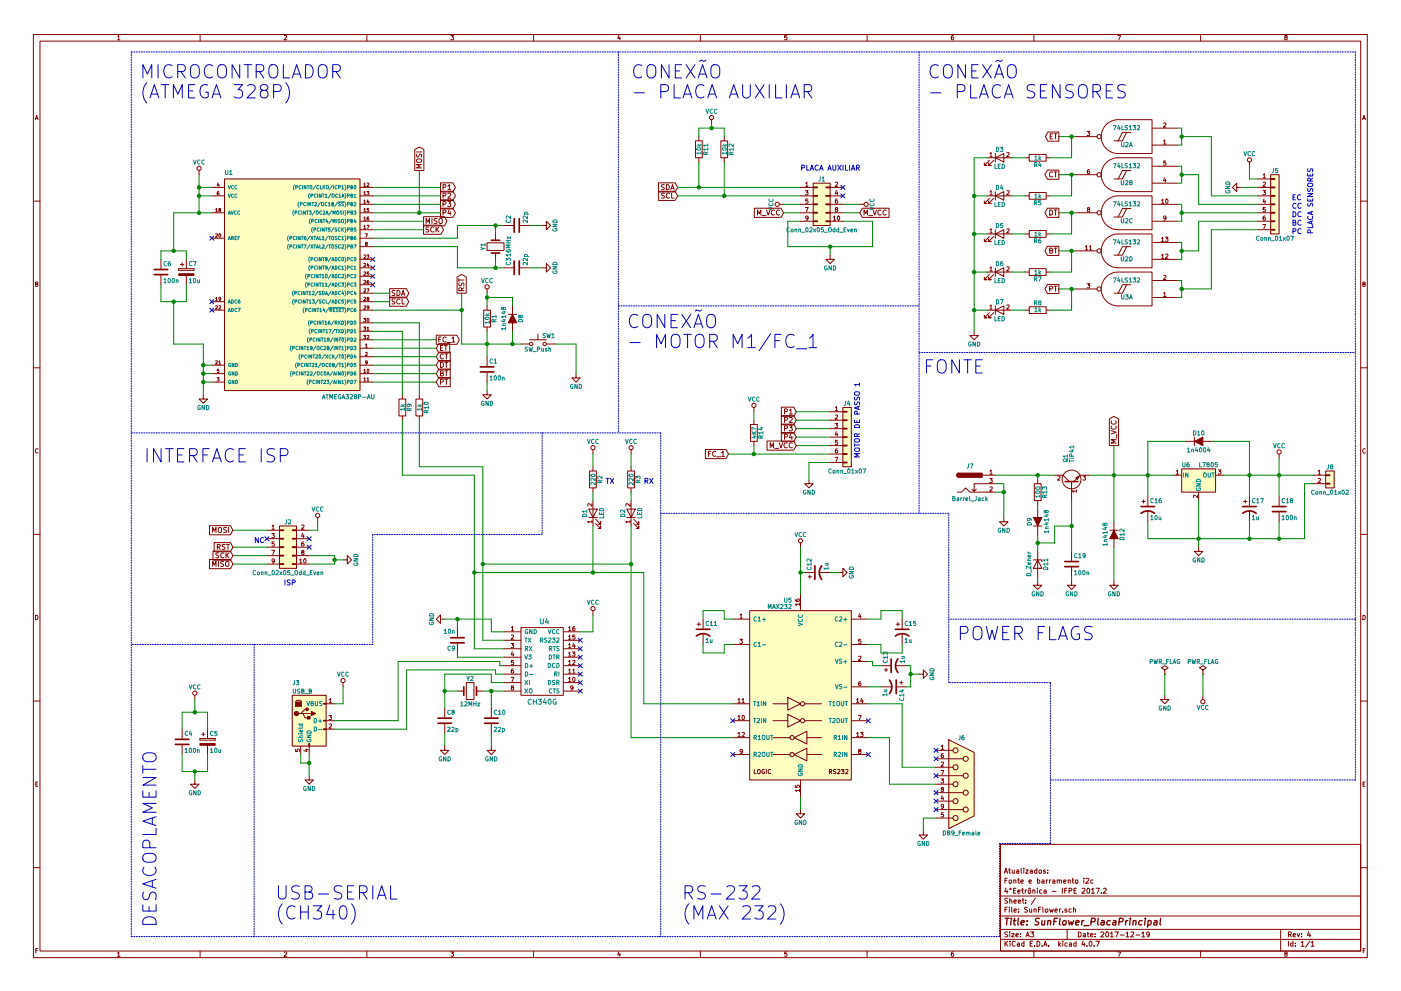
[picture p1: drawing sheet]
<svg xmlns="http://www.w3.org/2000/svg" width="297mm" height="210mm" viewBox="0 0 297 210" stroke-linecap="round" stroke-linejoin="round" font-family="sans-serif">
<g fill="none" stroke="#840000" stroke-width=".21">
<path d="M7.1 7.3h282.8v195.9h-282.8zM8.5 8.7h280v193.1h-280zM24.9 7.8l.3-.3v.9M24.9 8.4h.5M42.4 7.3v1.4M60.3 7.6l.3-.1 .2 .3-.6 .6h.6M77.8 7.3v1.4M95.6 7.5h.6l-.3 .4 .3 .1-.1 .3h-.5M113.1 7.3v1.4M131.2 7.5l-.2 .6h.5M131.4 7.8v.6M148.5 7.3v1.4"/>
<path d="M166.8 7.5h-.4l-.1 .5 .5-.1 .1 .4-.2 .1-.4-.1M183.8 7.3v1.4M202.1 7.5l-.4 .2v.6l.2 .1 .3-.1-.1-.4h-.2l-.2 .1M219.2 7.3v1.4M237 7.5h.6l-.4 .9M254.5 7.3v1.4M272.6 7.9l-.2-.2 .2-.2 .2 .1 .1 .2a.35 .35 0 0 0-.4 .2 .35 .35 0 0 0 0 .4h.2l.2-.1-.2-.4M7.5 25.4l.3-.9 .3 .9M7.6 25.1h.4M42.2 36.2v.9M44.9 39.8h2.7M46.2 38.8l-.2 .5h.5"/>
<path d="M46.4 39.1v.4M47.6 38h28.7v44.9h-28.7zM76.3 39.8h2.7M77.1 39l.2-.2v.7M77.1 39.5h.4M77.8 38.9l.3-.1 .1 .2-.4 .5h.4M87.9 31.7l1-.5 1 .5v4.5h-2zM88.3 32.2h1.1M88.4 32.7v.6a.45 .45 0 0 0 .6-.6l.3 .1v.5M88.5 33.8h.7l.1 .5-.3 .1h-.5l-.2-.2zM89.4 34.9h-1.1l.8 .4-.8 .3h1.1M93.4 38.8h2.6l.6 1-.6 .9h-2.6z"/>
<path d="M93.9 39.7h.6v-.4l-.6-.1v1M95 39.5l.3-.3v1M139.6 38.8h3.5l.6 1-.6 .9h-3.5zM140.8 39.2l-.5 .1a.45 .45 0 0 0 .5 .5l-.1 .4h-.5M141.3 39.2a.55 .55 0 0 1 .6 .5 .55 .55 0 0 1-.6 .5zM142.3 39.9h.5M147.5 29.9h1.4v3.6h-1.4zM148.2 29v.9M148.2 33.5v.9M150.9 25.4v.9M152.8 29.9h1.5v3.6h-1.5zM153.6 29v.9"/>
<path d="M153.6 33.5v.9M169.7 39.8h2.7M170.8 38.9l.3-.3v.9M170.8 39.5h.5M172.4 38.9h3.6v8.9h-3.6zM172.4 39.7h.9v.2h-.9zM175.1 39.7h.9v.2h-.9zM176 39.8h2.7M177.1 38.7l.3-.1 .2 .3-.5 .6h.5M209.2 33.5h5.4M209.8 34l-1.1 1.1h.5h-.5v-.5M209.9 32.6l.2-.2v.9"/>
<path d="M209.9 33.3h.5M210.7 34l-1.1 1.1h.5h-.5v-.5M211 33.5l1.8-.9v1.8zM211 32.6v1.8M213.5 32.4h.3l.2 .2-.6 .7h.6M217.3 33.5h.9M218.2 32.8h3.6v1.4h-3.6zM221.8 33.5h.9M222.1 36.1h2.4v1.9h-2.4l-.6-.9zM222.2 28h2.3v2h-2.3l-.6-1zM222.7 28.9h.3M223.2 28.4h-.5v1.1h.5"/>
<path d="M223.2 36.6a.48 .48 0 0 0-.7 .4 .48 .48 0 0 0 .7 .4M223.5 28.4h.6M223.5 36.5h.6M223.8 28.4v1.1M223.8 36.5v1.1M228.1 29h4.5M228.1 37.1h4.5M230.5 27.9h.5l-.3 .3 .3 .1v.4h-.5M230.9 36l-.3 .2-.1 .5 .2 .2 .3-.1-.1-.5h-.2l-.2 .2M237 25.4a3.6 3.6 0 0 0-3.5 3.6 3.6 3.6 0 0 0 3.5 3.6M237 33.5a3.6 3.6 0 0 0-3.5 3.6 3.6 3.6 0 0 0 3.5 3.6M237.1 25.4h7.2v7.2h-7.2"/>
<path d="M237.1 33.5h7.2v7.2h-7.2M238.9 28.1h-.9l-.9 1.8M238.9 36.2h-.9l-.9 1.8M239.8 28.1h-.9l-.9 1.8h-1.8M239.8 36.2h-.9l-.9 1.8h-1.8M244.3 30.8h5.3M244.3 27.2h5.3M244.3 38.9h5.3M244.3 35.3h5.3M246.7 29.9l.3-.2v.9M246.7 26.1h.3l.2 .2-.6 .7h.6M246.7 30.6h.5"/>
<path d="M246.9 37.7l-.2 .6h.5M247.1 38v.6M247.2 34.2h-.5v.4h.5v.4h-.5M262.2 39.8v-.9l-.9 .9 .9 .9v-.9h.9M264.9 34.4v.9M266.7 38h2.7M266.7 39.8h2.7M267.8 37.1l.3-.2v.8M267.8 38.7l.3-.1 .2 .3-.6 .6h.6M267.8 37.7h.5M269.4 37.1h1.8v12.5h-1.8zM269.4 39.7h.9v.2h-.9z"/>
<path d="M269.4 37.9h.9v.2h-.9zM288.9 25.4l.3-.9 .3 .9M289 25.1h.4M7.1 42.7h1.4M34.1 55v2M34.1 58.4v2M37.9 57v.4zM37.9 57.4h3.2zM37.9 57h3.2zM38.3 56.1h.7M38.6 55.7v.8M39.5 55v2"/>
<path d="M39.5 58.4v2M41.1 57v.4zM44.9 45.1h2.7M44.9 41.6h2.7M44.9 50.5h2.7M45.7 49.7l.3-.1 .1 .2-.4 .5h.4M45.7 44.4l.2-.2v.7M45.7 44.9h.4M46.4 40.6l-.3 .1-.1 .5 .2 .1h.2v-.4l-.4 .1M46.4 49.7l.2-.1a.33 .33 0 0 1 .2 .4 .33 .33 0 0 1-.4 .2zM46.5 44.5l-.1-.1 .1-.2 .2 .1 .1 .1a.29 .29 0 0 0-.4 .2 .29 .29 0 0 0 0 .3h.4l-.1-.4M76.3 56.8h2.7"/>
<path d="M76.3 45.1h2.7M76.3 46.9h2.7M76.3 43.4h2.7M76.3 55h2.7M76.3 41.6h2.7M76.3 48.7h2.7M76.3 50.5h2.7M76.3 52.3h2.7M76.3 58.6h2.7M77.1 40.8l.2-.2v.7M77.1 54.2l.3-.1 .1 .2-.4 .5h.4M77.1 42.6l.2-.2v.7"/>
<path d="M77.1 56l.3-.1 .1 .2-.4 .5h.4M77.1 44.4l.2-.2v.7M77.1 57.8l.3-.1 .1 .2-.4 .5h.4M77.1 46.2l.2-.2v.7M77.1 59.6l.3-.1 .1 .2-.4 .5h.4M77.1 48l.2-.2v.7M77.1 43.1h.4M77.1 41.3h.4M77.1 44.9h.4M77.1 46.7h.4M77.1 48.5h.4M77.4 49.6h.5l-.3 .7"/>
<path d="M77.6 51.7l-.1-.1 .1-.2h.2l.1 .2a.29 .29 0 0 0-.4 .1 .29 .29 0 0 0 0 .4l.4-.1-.2-.3M77.8 40.6h.4l-.2 .3 .2 .1v.3h-.4M77.8 54.1h.4l-.2 .3h.2v.3h-.4M77.8 47.8h.5l-.4 .7M78 42.4l-.2 .5h.5M78 55.9l-.2 .5h.5M78.2 46l-.3 .1-.1 .5 .1 .1h.3v-.4l-.4 .1M78.2 59.5l-.3 .1-.1 .5 .1 .1 .3-.1v-.3l-.4 .1M78.2 42.7v.4M78.2 56.1v.5M78.2 44.2h-.3l-.1 .4 .4-.1v.4h-.4M78.2 57.7h-.3l-.1 .3h.4v.3h-.4"/>
<path d="M89.8 46h4.4l.6 .9-.6 1h-4.4zM89.8 47.8h3.7l.5 .9-.5 1h-3.7zM90.3 47.4v-1l.4 .7 .4-.7v1M90.9 48.2l-.6 .1a.45 .45 0 0 0 .6 .5l-.1 .4h-.5M91.6 46.4v1M92 48.3a.48 .48 0 0 0-.7 .4 .48 .48 0 0 0 .7 .4M92.4 48.1v1.1M92.6 48.6l.5 .6M92.7 46.4l-.6 .1a.45 .45 0 0 0 .5 .5v.4h-.6M93.1 48.1l-.7 .7M93.2 46.4h.3l.3 .1v.8l-.3 .1-.4-.1v-.6zM93.4 40.6h2.6l.6 1-.6 .9h-2.6z"/>
<path d="M93.4 42.4h2.6l.6 1-.6 .9h-2.6zM93.4 44.2h2.6l.6 .9-.6 1h-2.6zM93.9 41.5h.6v-.4l-.6-.1v1M93.9 43.3h.6v-.4l-.6-.1v1M93.9 45.1h.6v-.4l-.6-.1v1M94.9 42.8h.7l-.4 .4 .4 .2-.1 .3-.1 .1-.5-.1M95 41.1l.4-.1 .2 .3-.7 .7h.7M95 40.2h.6M95.2 44.5l-.2 .8h.6M95.5 44.9v.7M96.9 58.8l1-.6 1 .6v3.4h-2zM97.3 59.1v.6"/>
<path d="M97.3 59.4h1.1M105.1 49.6v1.4M105.1 53.7v1.3M106.9 56.8h1.9M106.9 47.8h1.9M110.3 56.8h2M110.3 47.8h2M114.9 56.8h.9v-.9l.9 .9-.9 .9v-.9M114.9 47.8h.9v-.9l.9 .9-.9 .9v-.9M139.6 40.6h3.5l.6 1-.6 .9h-3.5zM140.9 41l-.6 .1a.45 .45 0 0 0 .5 .5v.4h-.5M142 41.1a.48 .48 0 0 0-.7 .4 .48 .48 0 0 0 .7 .4"/>
<path d="M142.2 40.2l.4-1 .3 1M142.4 41v1h.5M159.9 44.2h5.7l.5 .9-.5 1h-5.7zM160.6 45.6v-1l.4 .7 .3-.7v1M161.6 45.7h.8M162.5 44.6l.4 1 .3-1M164.2 44.7a.48 .48 0 0 0-.7 .4 .48 .48 0 0 0 .7 .4M165.2 43.4h.9M165.3 44.7a.48 .48 0 0 0-.7 .4 .48 .48 0 0 0 .7 .4M169.7 45.1h2.7M169.7 46.9h2.7M169.7 43.4h2.7"/>
<path d="M169.7 41.6h2.7M170.8 40.4h.5l-.3 .4 .3 .1v.4h-.5M170.8 44h.6l-.4 .9M171.3 42.2h-.4l-.1 .5h.5v.3h-.5M171.3 46.2l-.1 .2-.3-.1v-.4l.3-.1 .1 .2v.5l-.4 .2M172.4 46.9h.9v.1h-.9zM172.4 45.1h.9v.1h-.9zM172.4 43.3h.9v.1h-.9zM172.4 41.5h.9v.1h-.9zM175.1 46.9h.9v.1h-.9zM175.1 45.1h.9v.1h-.9zM175.1 43.3h.9v.1h-.9z"/>
<path d="M175.1 41.5h.9v.1h-.9zM176 54.1v.9h.9l-.9 .9-.9-.9h.9M176 45.1h2.7M176 46.9h2.7M176 43.4h2.7M176 41.6h2.7M176.7 46.1l.2-.3v.9M176.7 46.7h.5M177.3 44.4l-.2-.1 .2-.3 .3 .1v.2a.37 .37 0 0 0-.4 .1 .37 .37 0 0 0-.1 .4h.5l-.2-.4M177.3 40.4l-.2 .6h.5M177.5 42.2l-.4 .3v.5l.2 .1 .3-.1-.1-.4h-.2l-.2 .1M177.5 40.7v.6"/>
<path d="M177.6 45.9l.1-.1a.43 .43 0 0 1 .4 .5 .43 .43 0 0 1-.4 .4zM182.3 43.4h.9M182.8 44.2h5.7v1.9h-5.7l-.5-1zM183.2 45.6v-1l.4 .7 .3-.7v1M184.2 45.7h.8M185.1 44.6l.4 1 .3-1M186.8 44.7a.48 .48 0 0 0-.7 .4 .48 .48 0 0 0 .7 .4M187.9 44.7a.48 .48 0 0 0-.7 .4 .48 .48 0 0 0 .7 .4M209.2 57.7h5.4M209.2 49.6h5.4M209.2 41.6h5.4M209.8 58.3l-1.1 1h.5h-.5v-.5"/>
<path d="M209.8 50.2l-1.1 1.1h.5h-.5v-.6M209.8 42.1l-1.1 1.1h.5h-.5v-.6M209.9 56.9l.2-.3v.9M209.9 48.8l.2-.3v.9M209.9 40.7l.2-.3v.9M209.9 57.5h.5M209.9 49.4h.5M209.9 41.3h.5M210.7 58.3l-1.1 1h.5h-.5v-.5M210.7 50.2l-1.1 1.1h.5h-.5v-.6M210.7 42.1l-1.1 1.1h.5h-.5v-.6M211 57.7l1.8-.9v1.8z"/>
<path d="M211 49.6l1.8-.9v1.8zM211 41.6l1.8-.9v1.8zM211 40.7v1.8M211 48.7v1.8M211 56.8v1.8M213.5 56.7l.3-.1 .2 .3-.6 .6h.6M213.5 48.6l.3-.1 .2 .3-.6 .6h.6M213.5 40.5l.3-.1 .2 .3-.6 .6h.6M217.3 57.7h.9M217.3 49.6h.9M217.3 41.6h.9M218.2 57h3.6v1.4h-3.6z"/>
<path d="M218.2 48.9h3.6v1.5h-3.6zM218.2 40.8h3.6v1.5h-3.6zM221.8 57.7h.9M221.8 49.6h.9M221.8 41.6h.9M222.1 44.2h2.4v1.9h-2.4l-.6-1zM222.1 52.3h2.4v1.9h-2.4l-.6-1zM222.6 44.6a.55 .55 0 0 1 .6 .5 .55 .55 0 0 1-.6 .5zM222.6 53.2l.4-.1 .1-.4-.5-.1v1.1h.4l.2-.3-.3-.2M223.5 44.6h.6M223.5 52.6h.6M223.8 44.6v1"/>
<path d="M223.8 52.6v1.1M228.1 45.1h4.5M228.1 53.2h4.5M230.1 52.4l.3-.3v.9M230.1 53h.5M230.7 44.4l-.2-.1 .2-.3 .3 .1v.2a.37 .37 0 0 0-.4 .1 .37 .37 0 0 0 0 .4h.4l-.1-.4M231 52.4l.2-.3v.9M231 53h.5M237 41.6a3.6 3.6 0 0 0-3.5 3.5 3.6 3.6 0 0 0 3.5 3.6M237 49.6a3.6 3.6 0 0 0-3.5 3.6 3.6 3.6 0 0 0 3.5 3.6M237 57.7a3.6 3.6 0 0 0-3.5 3.6 3.6 3.6 0 0 0 3.5 3.6M237.1 41.6h7.2v7.1h-7.2"/>
<path d="M237.1 49.6h7.2v7.2h-7.2M237.1 57.7h7.2v7.2h-7.2M238.9 44.3h-.9l-.9 1.7M238.9 52.3h-.9l-.9 1.8M239.8 44.3h-.9l-.9 1.7h-1.8M239.8 52.3h-.9l-.9 1.8h-1.8M244.3 46.9h5.3M244.3 43.4h5.3M244.3 55h5.3M244.3 51.4h5.3M244.3 59.5h5.3M246.3 42.5l.2-.3v.9"/>
<path d="M246.3 54.2l.2-.3v.9M246.3 50.6l.2-.3v.9M246.3 43.1h.5M246.3 54.8h.5M246.3 51.2h.5M246.7 58.5l.3-.1 .2 .3-.6 .6h.6M247.1 50.3h.5l-.3 .4h.3v.4h-.5M247.1 54l.4-.1 .1 .3-.5 .6h.5M247.2 46.2l-.2 .2-.2-.1-.1-.4 .3-.1 .2 .2v.5l-.4 .2M247.2 42.3l.1-.1a.43 .43 0 0 1 .4 .5 .43 .43 0 0 1-.4 .4zM266.7 45.1h2.7M266.7 46.9h2.7"/>
<path d="M266.7 43.4h2.7M266.7 41.6h2.7M266.7 48.7h2.7M267.7 40.4h.6l-.3 .4 .3 .1v.4h-.6M267.7 47.6h.6l-.3 .9M268 42.2l-.2 .6h.5M268.2 45.8l-.4 .2v.5l.2 .2 .3-.1-.1-.4h-.2l-.2 .1M268.2 42.5v.6M268.3 44h-.5v.4h.5v.4h-.5M269.4 48.7h.9v.1h-.9zM269.4 46.9h.9v.1h-.9zM269.4 45.1h.9v.1h-.9z"/>
<path d="M269.4 43.3h.9v.1h-.9zM269.4 41.5h.9v.1h-.9zM288.5 42.7h1.4M7.1 78h1.4M7.5 60.3l.4-.1 .1-.3-.5-.1v1h.4l.2-.3-.3-.2M44.9 65.8h2.7M44.9 79.3h2.7M44.9 77.5h2.7M44.9 64h2.7M45.7 76.6l.3-.1 .1 .3-.4 .5h.4M45.7 64.9h.3l.1 .2-.4 .5h.4M45.7 63.3l.2-.2v.7"/>
<path d="M45.7 63.8h.4M46.4 76.8l.2-.3v.8M46.4 64.9h.3l.1 .2-.4 .5h.4M46.4 77.3h.4M46.4 78.3h-.3l-.1 .4 .4-.1v.4h-.4M46.8 63.4l-.4 .1v-.4l.4 .1v.4l-.4 .2M76.3 72.1h2.7M76.3 65.8h2.7M76.3 73.9h2.7M76.3 75.7h2.7M76.3 79.3h2.7M76.3 77.5h2.7"/>
<path d="M76.3 68.5h2.7M76.3 70.3h2.7M76.3 60.4h2.7M76.3 62.2h2.7M76.3 64h2.7M77.1 67.6h.4l-.2 .2 .2 .1v.3h-.4M77.1 69.4h.4l-.2 .2 .2 .1v.3h-.4M77.1 71.2h.4l-.2 .2 .2 .1v.3h-.4M77.1 78.6l.2-.3v.8M77.1 61.3h.3l.1 .2-.4 .5h.4M77.1 63.1h.3l.1 .2-.4 .5h.4M77.1 64.9h.3l.1 .2-.4 .5h.4"/>
<path d="M77.1 79.1h.4M77.5 73.2l.2-.2v.7M77.5 74.8l.2-.1 .2 .3-.5 .5h.5M77.5 73.7h.4M77.8 61.3h.5l-.4 .7M77.8 69.6l.2-.2v.7M77.8 71.2h.3l.1 .2-.4 .5h.4M77.8 70.1h.4M77.9 76.8l-.4 .2v-.4l.4 .1v.4l-.4 .2M77.9 78.4l.1-.1a.33 .33 0 0 1 .2 .4 .33 .33 0 0 1-.3 .3zM77.9 67.6h.1a.33 .33 0 0 1 .2 .3 .33 .33 0 0 1-.3 .3zM77.9 63.4l-.1-.1 .1-.2h.3v.2a.29 .29 0 0 0-.3 .1 .29 .29 0 0 0 0 .4l.3-.1-.1-.3"/>
<path d="M78.2 65.2l-.3 .1v-.4l.3 .1v.4l-.3 .2M82.6 61.2h3.6l.5 1-.5 1h-3.6zM82.6 63h3.5l.6 1-.6 1h-3.5zM83.7 61.7h-.5a.45 .45 0 0 0 .5 .6l-.1 .3h-.5M83.7 63.5h-.5a.45 .45 0 0 0 .5 .6l-.1 .3h-.5M84.2 61.6a.55 .55 0 0 1 .6 .6 .55 .55 0 0 1-.6 .5zM84.8 63.5a.48 .48 0 0 0-.7 .5 .48 .48 0 0 0 .7 .4M85.1 62.7l.4-1.1 .3 1.1M85.2 62.4h.5M85.3 63.4v1.1h.5M92.5 71.1h4.4l.5 1-.5 1h-4.4zM93 78.3h2.5v1.9h-2.5l-.5-.9z"/>
<path d="M93 76.5h2.5v1.9h-2.5l-.5-.9zM93 74.7h2.5v2h-2.5l-.5-1zM93 72.9h2.4v2h-2.4l-.5-1zM93 72h.4M93.4 79.2l.5-.1v-.3l-.5-.1v1.1h.4l.2-.4-.2-.2M93.4 76.9a.55 .55 0 0 1 .6 .5 .55 .55 0 0 1-.6 .6zM93.4 73.8h.4M93.6 71.5h-.6v1.1M93.9 73.3h-.5v1.1h.5M94 75.2a.48 .48 0 0 0-.7 .4 .48 .48 0 0 0 .7 .5M94.2 73.3h.6M94.3 78.7h.6"/>
<path d="M94.3 76.9h.6M94.3 75.1h.6M94.5 73.3v1.1M94.6 71.6a.48 .48 0 0 0-.7 .4 .48 .48 0 0 0 .7 .5M94.6 75.1v1.1M94.6 76.9v1.1M94.6 78.7v1.1M94.8 72.7h.8M95.8 71.8l.3-.3v1.1M95.8 72.6h.6M97.3 60l.1 .6a.45 .45 0 0 0 .6-.5h.3v.5M97.9 61.7l-.1-.5-.4-.1-.1 .6h1.1"/>
<path d="M98.4 61l-.5 .4M102.6 65.8h1.4v3.6h-1.4zM103.3 61.3v.9M103.3 64.9v.9M103.3 69.4v.9M103.3 75.7v2M103.3 79.1v2M107.8 66.7h1.8M108.7 64.9v5.4M110.5 73h1.8M112.3 72.1h3.5M114 70.8v1.3"/>
<path d="M115.8 73h1.8M122.1 79.3v.9h.9l-.9 .9-.9-.9h.9M206.5 70.3v.9h.9l-.9 .9-.9-.9h.9M209.2 65.8h5.4M209.8 66.3l-1.1 1.1h.5h-.5v-.5M209.9 64.9l.2-.2v.9M209.9 65.6h.5M210.7 66.3l-1.1 1.1h.5h-.5v-.5M211 65.8l1.8-.9v1.8zM211 64.9v1.8M213.5 64.8l.3-.1 .2 .2-.6 .7h.6M217.3 65.8h.9"/>
<path d="M218.2 65.1h3.6v1.4h-3.6zM221.8 65.8h.9M222.1 60.3h2.4v2h-2.4l-.6-1zM222.6 61.3l.5-.1v-.4l-.5-.1v1.1M223.5 60.7h.6M223.8 60.7v1.1M228.1 61.3h4.5M230.5 60.2h.5l-.3 .3 .3 .1v.4h-.5M238.9 60.4h-.9l-.9 1.8M239.8 60.4h-.9l-.9 1.8h-1.8M244.3 63.1h5.3M246.7 62.2l.3-.2v.9"/>
<path d="M246.7 62.9h.5M288.5 78h1.4M289 60.3l.4-.1v-.3l-.4-.1v1h.3l.2-.3-.2-.2M8.1 95.3a.41 .41 0 0 0-.6 .4 .41 .41 0 0 0 .6 .3M43.1 83.8v.9h.9l-.9 .9-.9-.9h.9M44.9 81.1h2.7M46 80.1h.4l-.2 .3 .2 .1v.3h-.4M76.3 81.1h2.7M77.1 80.4l.2-.3v.8M77.1 80.9h.4M77.8 80.4l.2-.3v.8M77.8 80.9h.4"/>
<path d="M84.6 84.7h1.4v3.6h-1.4zM85.3 83.8v.9M85.3 88.3v.9M88.2 84.7h1.4v3.6h-1.4zM88.9 83.8v.9M88.9 88.3v.9M93 80.1h2.5v1.9h-2.5l-.5-.9zM93.4 81.1l.5-.1 .1-.4-.6-.1v1.1M94.3 80.5h.6M94.6 80.5v1.1M103.3 82.9v.9h.9l-.9 .9-.9-.9h.9M125 99.9h1.4v3.6h-1.4z"/>
<path d="M125.7 95.4v.9M125.7 99v.9M133.1 99.9h1.4v3.6h-1.4zM133.8 95.4v.9M133.8 99v.9M149.6 95.4h4.3l.6 .9-.6 1h-4.3zM150.2 96.3h.4M150.7 95.7h-.5v1.1M151.8 95.8a.48 .48 0 0 0-.7 .5 .48 .48 0 0 0 .7 .4M152 96.9h.8M153 96l.3-.3v1.1M153 96.8h.6"/>
<path d="M159.1 90h1.5v3.6h-1.5zM159.8 86.5v.9M159.8 89.2v.8M159.8 93.6v.9M162.6 93.6h5.7l.5 .9-.5 1h-5.7zM163.3 95v-1.1l.4 .8 .3-.8v1.1M164.3 95.1h.8M165.2 93.9l.4 1.1 .3-1.1M165.7 86.4h2.6l.5 1-.5 .9h-2.6zM165.7 88.2h2.6l.5 1-.5 .9h-2.6zM165.7 90h2.6l.5 .9-.5 1h-2.6zM165.7 91.8h2.6l.5 .9-.5 1h-2.6z"/>
<path d="M166.3 87.3h.5l.1-.4-.6-.1v1M166.3 89.1h.5l.1-.4-.6-.1v1M166.3 90.9h.5l.1-.4-.6-.1v1M166.3 92.7h.5l.1-.4-.6-.1v1M166.9 94.1a.48 .48 0 0 0-.7 .4 .48 .48 0 0 0 .7 .4M167.3 90.4h.7l-.4 .4 .4 .2-.1 .3-.1 .1-.5-.1M167.4 87.1l.3-.3v1M167.4 88.7l.4-.1 .2 .3-.7 .7h.7M167.4 87.8h.6M167.6 92.1l-.2 .8h.6M167.9 92.5v.7M168 94.1a.48 .48 0 0 0-.7 .4 .48 .48 0 0 0 .7 .4"/>
<path d="M176 87.4h2.7M176 89.2h2.7M176 90.9h2.7M176 92.7h2.7M176 94.5h2.7M176 96.3h2.7M176 98.1h2.7M177.1 89.8h.5l-.3 .4h.3v.4h-.5M177.1 97h.5l-.3 .9M177.1 86.5l.3-.3v.9M177.1 88.1l.3-.1 .2 .3-.5 .6h.5M177.1 87.1h.5"/>
<path d="M177.3 91.6l-.2 .6h.5M177.5 95.2l-.4 .2v.5l.2 .2 .3-.1-.1-.4h-.2l-.2 .1M177.5 91.9v.6M177.6 93.4h-.5v.4h.5v.4h-.5M178.7 86.5h1.8v12.5h-1.8zM178.7 98h.9v.2h-.9zM178.7 96.2h.9v.2h-.9zM178.7 94.4h.9v.2h-.9zM178.7 92.7h.9v.1h-.9zM178.7 90.9h.9v.1h-.9zM178.7 89.1h.9v.1h-.9zM178.7 87.3h.9v.1h-.9z"/>
<path d="M209.9 100l.2-.3v.9M235.2 88.9l1-.6 .9 .6v5.6h-1.9zM235.6 91.4l1.1 .3-1.1 .4M235.7 90.4a.48 .48 0 0 0 .4 .7 .48 .48 0 0 0 .5-.7M235.7 89.3a.48 .48 0 0 0 .4 .7 .48 .48 0 0 0 .5-.7M236.7 93.3h-1.1l.8 .3-.8 .4h1.1M236.8 92.2v.8M249.4 100l.2-.3v.9M250.5 99.5h7.2v4.9h-7.2zM251.4 93.6h5.4M253.2 92.7v1.8M258.3 99.7h.6l-.3 .4h.2v.4h-.5"/>
<path d="M271.2 96.3v.9M279.5 100l.2-.3v.9M281.1 99.9h1.8v3.6h-1.8zM289.5 95.3a.41 .41 0 0 0-.6 .4 .41 .41 0 0 0 .6 .3M7.1 113.4h1.4M44.4 111.5h4.5l.5 1-.5 1h-4.5zM44.4 118.7h4.5l.5 1-.5 1h-4.5zM45.1 113v-1.1l.3 .8 .4-.8v1.1M45.2 116.9h3.7l.5 1-.5 1h-3.7zM45.4 115.1h3.5l.5 1-.5 1h-3.5zM46.1 116.1l.5-.1v-.4l-.5-.1v1.1M46.3 112.1l.2-.2 .4 .2-.1 .8-.5-.1z"/>
<path d="M46.3 119.1v1.1M46.3 116.1l.4 .5M46.4 117.3l-.6 .1a.45 .45 0 0 0 .5 .6v.3h-.5M47.4 119.1l-.6 .1a.45 .45 0 0 0 .6 .6l-.1 .3h-.5M47.5 117.4a.48 .48 0 0 0-.7 .4 .48 .48 0 0 0 .7 .5M47.7 115.6h-.6a.45 .45 0 0 0 .6 .6l-.1 .3h-.5M47.9 119.3l.2-.2 .4 .2-.1 .8-.5-.1zM47.9 117.3v1.1M48 112h-.5a.45 .45 0 0 0 .5 .6l-.1 .3h-.5M48 115.5h.6M48.1 117.8l.4 .6M48.3 115.5v1.1"/>
<path d="M48.5 111.9v1.1M48.5 117.3l-.6 .6M56.6 112.5h2.7M56.6 114.3h2.7M56.6 116.1h2.7M56.6 117.9h2.7M56.6 119.7h2.7M57.6 113.2h.6l-.3 .3 .2 .1v.4h-.5M57.6 116.8h.6l-.4 .9M57.7 111.6l.2-.2v.9M57.7 112.3h.5M58.1 115h-.4v.4h.4v.4h-.4"/>
<path d="M58.2 118.9l-.2 .2h-.3v-.5h.3l.2 .1-.1 .6-.4 .2M59.3 111.6h3.6v9h-3.6zM59.3 119.6h.9v.2h-.9zM59.3 117.8h.9v.2h-.9zM59.3 116h.9v.2h-.9zM59.3 114.2h.9v.2h-.9zM59.3 112.4h.9v.2h-.9zM62 119.6h.9v.2h-.9zM62 117.8h.9v.2h-.9zM62 116h.9v.2h-.9zM62 114.2h.9v.2h-.9zM62 112.4h.9v.2h-.9z"/>
<path d="M62.9 112.5h2.7M62.9 114.3h2.7M62.9 116.1h2.7M62.9 117.9h2.7M62.9 119.7h2.7M63.5 118.8l.3-.2v.9M63.5 119.5h.5M64 111.5l.3-.1 .2 .2-.6 .7h.6M64.1 117.2l-.1-.2 .1-.2h.3v.3a.37 .37 0 0 0-.4 .1 .37 .37 0 0 0 0 .4h.4l-.1-.4M64.2 113.1l-.2 .7h.5M64.4 115l-.4 .2v.5l.1 .2 .3-.1v-.4l-.3-.1-.1 .2M64.4 113.5v.6"/>
<path d="M64.5 118.6h.1a.43 .43 0 0 1 .3 .4 .43 .43 0 0 1-.4 .4zM67.4 109.8v.9M72.7 118.8h.9v-.9l.9 .9-.9 .9v-.9M124.8 108h1.8l-.9 1.8zM124.8 109.8h1.8M125.5 110.7h-.9l.3 .3M125.5 106.9v.5l-.6-.5-.3 .1 .1 .4M125.5 110.5v.5M125.7 103.5v.9M125.7 106.2v5.4M126.3 111.1l1 1v-.5v.5h-.5M126.3 110.2l1 1v-.5v.5h-.5"/>
<path d="M132.9 108h1.8l-.9 1.8zM132.9 109.8h1.8M133.6 110.7h-.9l.2 .3M133.6 106.9v.5l-.7-.5-.2 .1 .1 .4M133.6 110.5v.5M133.8 103.5v.9M133.8 106.2v5.4M134.3 111.1l1.1 1v-.5v.5h-.5M134.3 110.2l1.1 1v-.5v.5h-.5M169.7 115.2v.9M171.5 101.7v.9h.9l-.9 .9-.9-.9h.9M202.9 104.4h.9l.9-.9 .9 .9h5.4"/>
<path d="M203.3 100.4l-.3 .1-.1 .3 .1 .3 .3 .2M207 103.8l-.5 .4M208.3 100.8h2.7M209.8 101.5h.6l-.3 .3 .2 .1v.4h-.5M209.9 103.4l.3-.1 .2 .3-.6 .6h.6M209.9 100.6h.5M211 102.6h-4.5v1.6l-.4-.4M212.8 109.8v.9h.9l-.9 .9-.9-.9h.9M219.1 118.8h1.8v.3M219.1 111.6h1.8M219.3 102.6h1.4v3.6h-1.4zM220 118.8l.9 1.8h-1.8z"/>
<path d="M220 101.7v.9M220 106.2v.9M220 108v5.4M220 117v5.4M223.6 100.8h1.8l1.3 1.4M224.2 101h.4l.2 .2-.6 .7h.6M227.2 102.2v4M227.2 117v2M228.2 104.2h-.9l.3 .2M228.2 103.9v.5M229.6 101h.5l-.3 .3 .3 .1v.4h-.5M230.8 100.8h-1.8l-1.4 1.4"/>
<path d="M235.3 112.5h1.8M236.2 110.7v5.4M242.1 106.4h.7M242.5 106v.8M243.4 105.3v2M243.4 108.4v2.3M248.7 100.8h1.8M249.4 100.6h.5M253.9 105.1v.5l-.6-.5-.3 .1 .1 .4M254.1 116.1v.9h.9l-.9 .9-.9-.9h.9M254.1 104.4v1.8M257.7 100.8h1.8"/>
<path d="M263.7 106.4h.7M264 106v.8M264.9 105.3v2M264.9 108.4v2.3M271.2 105.3v2M271.2 108.7v2M278.4 100.8h2.7M278.4 102.6h2.7M279.5 101.6l.3-.1 .2 .3-.6 .6h.6M279.5 100.6h.5M281.1 102.5h.9v.2h-.9zM281.1 100.7h.9v.2h-.9z"/>
<path d="M288.5 113.4h1.4M7.5 130.5a.46 .46 0 0 1 .6 .5 .46 .46 0 0 1-.6 .5zM45.1 120.2v-1.1l.3 .8 .4-.8v1.1M93.4 131.4v-.9l-.9 .9 .9 .9v-.9h.9M97 133.2v1.9M97 136.6v1.9M106.9 134.1h3.6M106.9 135.8h3.6M106.9 137.6h3.6M106.9 139.4h3.6M108.4 136.5h.5l-.3 .4h.3v.4h-.5M108.4 133.2l.3-.3v.9"/>
<path d="M108.4 134.8l.3-.1 .2 .3-.5 .6h.5M108.4 133.8h.5M108.6 138.3l-.2 .6h.5M108.8 138.6v.6M110.5 133.2h8.9v14.3h-8.9zM119.4 134.1h3.6M119.4 135.8h3.6M119.4 137.6h3.6M119.4 139.4h3.6M120.5 138.6l.3-.3v.9M120.5 136.8l.3-.3v.9M120.5 135l.3-.3v.9"/>
<path d="M120.5 133.2l.3-.3v.9M120.5 133.8h.6M120.5 139.2h.6M120.5 137.4h.6M120.5 135.6h.6M121.4 138.3h.5l-.3 .4h.3v.4h-.5M121.6 136.5l-.2 .6h.5M121.8 132.9l-.4 .3v.5l.2 .1 .3-.1-.1-.4h-.2l-.2 .1M121.8 136.8v.6M121.9 134.7h-.5v.4h.5v.4h-.5M125.7 129.6v.9M147.8 132.4h.7"/>
<path d="M148.2 132.1v.7M149.1 131.4v1.9M149.1 134.4v2.3M155.4 131.4h3.5M155.4 136.7h3.5M156.8 135.6h.6l-.3 .4h.3v.4h-.6M156.9 130.5l.3-.3v.9M156.9 131.1h.5M158.9 129.6h21.6v35.9h-21.6zM168.6 127.2l.2 .3 .5 .1 .2-.2-.1-.3-.4 .1v.2l.1 .2M169.5 128.2h-.9l.3 .2M169.5 127.9v.5"/>
<path d="M169.7 126v3.6M170.6 121.5h2M171.3 122.4h.8M171.7 122v.7M173.7 121.5h2.3M177.8 121.5h.9v-.9l.9 .9-.9 .9v-.9M180.5 131.4h3.6M180.5 136.7h3.6M182 139.3l.4-.1 .1 .3-.5 .6h.5M182.2 130.2l-.2 .6h.6M182.5 130.5v.6M182.5 135.6h-.4l-.1 .4h.5v.4h-.5"/>
<path d="M190 132.4h.7M190.4 132.1v.7M191.3 131.4v1.9M191.3 134.4v2.3M220 123.3v.9h.9l-.9 .9-.9-.9h.9M227.2 123.3v.9h.9l-.9 .9-.9-.9h.9M227.2 120.4v2M236.2 123.3v.9h.9l-.9 .9-.9-.9h.9M289 130.5a.46 .46 0 0 1 .5 .5 .46 .46 0 0 1-.5 .5zM7.1 148.7h1.4M38.6 154.7v2M38.6 158.1v2"/>
<path d="M41.3 147.5v.9M42.4 156.7v.3zM42.4 157h3.2zM42.4 156.7h3.2zM42.7 155.8h.8M43.1 155.4v.7M44 154.7v2M44 158.1v2M45.6 156.7v.3zM62 147.5h7.1v10.8h-7.1zM62.6 159v.4h.5v-.4h.4v.4M62.7 148.9l.3-.3h.7l.2 .3v1h-1.2z"/>
<path d="M63.8 151.4h.4l.5 .9h.9M63.8 158.3v1.8M64.2 151.4h1.8M64.7 159h.6M65 158.9v.5l-.6-.2M65.1 150.5h-.4l-.9 .9h-.5M65.5 157.8h.1v.5h-.1zM65.6 158.3v1.8M68.6 154.6h.5v.2h-.5zM68.6 152.8h.5v.2h-.5zM68.6 149.2h.5v.2h-.5zM69.1 149.3h1.8"/>
<path d="M69.1 154.7h1.8M69.1 152.9h1.8M69.7 151.8h.6l-.3 .3 .3 .1v.4h-.6M69.8 148.5l.2-.3v.9M69.8 153.7l.3-.1 .2 .2-.6 .7h.6M69.8 149.1h.5M72.7 144.8v.9M94.3 158.3v.9h.9l-.9 .9-.9-.9h.9M94.3 150.2v2M94.3 153.6v2M97 146.6h1.3M101 146.6h1.4"/>
<path d="M104.2 158.3v.9h.9l-.9 .9-.9-.9h.9M104.2 150.2v2M104.2 153.6v2M106.9 141.2h3.6M106.9 143h3.6M106.9 144.8h3.6M106.9 146.6h3.6M108.4 143.7h.5l-.3 .9M108.6 145.9l-.2-.2 .2-.2 .3 .1v.2a.37 .37 0 0 0-.4 .1 .37 .37 0 0 0-.1 .4h.5l-.2-.4M108.8 141.9l-.4 .2v.5l.2 .2 .3-.1-.1-.4h-.2l-.2 .1M108.9 140.1h-.5v.4h.5v.4h-.5M119.4 141.2h3.6"/>
<path d="M119.4 143h3.6M119.4 144.8h3.6M119.4 146.6h3.6M120.5 144l.3-.3v.9M120.5 142.2l.3-.3v.9M120.5 140.4l.3-.3v.9M120.5 144.6h.6M120.5 142.8h.6M120.5 141h.6M121.4 142.2l.3-.3v.9M121.4 140.2l.4-.1 .1 .3-.5 .6h.5M121.4 142.8h.5"/>
<path d="M121.5 145.9l-.2 .2-.2-.1-.1-.4 .3-.1 .2 .2-.1 .5-.3 .2M121.5 143.8l.1-.1a.43 .43 0 0 1 .3 .5 .43 .43 0 0 1-.4 .4zM155.4 149.3h3.5M155.4 152.9h3.5M155.4 156.5h3.5M156.5 152l.2-.2v.9M156.5 148.5l.2-.3v.9M156.5 155.6l.2-.2v.9M156.5 149.1h.5M156.5 152.7h.5M156.5 156.3h.5M157.3 148.5l.3-.3v.9"/>
<path d="M157.3 155.5l.4-.1 .1 .2-.5 .7h.5M157.3 149.1h.5M157.4 159.4l-.2 .1h-.2l-.1-.4 .3-.1 .2 .1v.6l-.4 .2M157.4 151.9l.1-.1a.43 .43 0 0 1 .4 .4 .43 .43 0 0 1-.4 .4zM163.9 149.3h3.1M163.9 152.9h3.1M163.9 156.5h3.6M167 151.6l2.7 1.3-2.7 1.4zM167 148l2.7 1.3-2.7 1.4zM168.4 156.5l2.7-1.3v2.6zM170.6 149.3h3.6M170.6 152.9h3.6"/>
<path d="M171.1 156.5h3.1M180.5 149.3h3.6M180.5 152.9h3.6M180.5 156.5h3.6M180.5 140.3h3.6M180.5 145.7h3.6M181.6 155.6l.3-.2v.9M181.6 148.5l.3-.3v.9M181.6 149.1h.5M181.6 156.3h.5M182 151.8h.6l-.4 .9M182.2 159.4l-.2-.2 .2-.2 .3 .1v.2a.37 .37 0 0 0-.4 .1 .37 .37 0 0 0 0 .4h.4l-.1-.4"/>
<path d="M182.4 155.4h.6l-.3 .3 .2 .1v.4h-.5M182.5 144.6l-.4 .2-.1 .5 .2 .2 .3-.1v-.4h-.3l-.2 .1M182.7 148.1l-.2 .7h.5M182.9 148.5v.6M186.8 141.2h2M186.8 145.7h2.3M187.5 142.1h.7M187.9 141.8v.7M189.8 141.2h2.4M190.2 145.7h2M190.7 144.8h.8M191.1 144.5v.7"/>
<path d="M194.9 143h.9v-.9l.9 .9-.9 .9v-.9M198.5 159.2h3.6M199.6 158.3l.2-.2v.9M199.6 159h.5M200 159.9l-.4 .2v.5l.1 .2 .3-.1v-.4l-.3-.1-.1 .2M201.2 157l5.3 2.6v13.5l-5.3 2.7zM247 143h.1M247 142.1l.7-.4-.7-.5-.8 .5 .8 .4v.9M247 147.5v.9h.8l-.8 .9-.9-.9h.9M255 143h.1M255 142.1l.8-.4-.8-.5-.7 .5 .7 .4v.9M255 147.5v.9"/>
<path d="M288.5 148.7h1.4M7.6 166.3h.3M8 165.9h-.4v.9h.4M41.3 165.5v.9h.9l-.9 .9-.9-.9h.9M65.6 164.6v.9h.9l-.9 .9-.9-.9h.9M155.4 160.1h3.5M159.9 163.3v.9h.4M160.7 163.3h.4l.1 .2-.2 .7-.4-.2zM162 163.3a.41 .41 0 0 0-.5 .4 .41 .41 0 0 0 .6 .4v-.3h-.2M162.5 163.3v.9M163.4 163.3a.4 .4 0 0 0-.5 .4 .4 .4 0 0 0 .5 .4M163.9 160.1h3.6"/>
<path d="M168.4 160.1l2.7-1.4v2.7zM168.6 166.6v.5h.4v-.5h.4v.5M169.5 167.7h-.9l.3 .3M169.5 167.5v.5M169.7 171.8v.9h.9l-.9 .9-.9-.9h.9M169.7 165.5v3.6M171.1 160.1h3.1M175.8 163.7h.5v-.4h-.5v.9M176.1 163.7l.2 .5M177.2 163.3h-.4l-.1 .3a.38 .38 0 0 1 .5 .5h-.5M177.6 163.3h.3l.2 .2-.6 .7h.6M178.4 163.3h.5l-.3 .3 .3 .1v.4h-.5"/>
<path d="M179.3 163.3h.3l.2 .2-.6 .7h.6M180.5 160.1h3.6M195.8 176.3v.9h.9l-.9 .9-.9-.9h.9M198.5 173.6h3.6M198.5 171.8h5.7M198.5 170h3.6M198.5 168.2h5.7M198.5 166.4h3.6M198.5 164.6h5.7M198.5 162.8h3.6M198.5 161h5.7M199.5 165.3h.6l-.3 .3 .2 .1v.4h-.5"/>
<path d="M199.5 163.5h.6l-.4 .9M199.6 161.7h.3l.2 .2-.6 .7h.6M199.7 167.4l-.1-.1 .1-.2h.3v.2a.37 .37 0 0 0-.4 .2 .37 .37 0 0 0 0 .4h.4l-.1-.5M199.8 168.8l-.2 .7h.5M200 169.1v.7M200 172.4h-.4v.5h.4v.4h-.4M200.1 171l-.2 .2h-.3v-.5h.3l.2 .1-.1 .5-.4 .3M212.1 179.1h76.4v22.7h-76.4zM289 166.3h.3M289.4 165.9h-.4v.9h.4M7.1 184.1h1.4M212.1 199.3h76.4"/>
<path d="M212.1 197.2h76.4M212.1 194.3h76.4M212.1 190.1h76.4M212.9 185.3l.4-1.1 .3 1.1M213 185h.5M213.1 199.7v1.1M213.1 193h.3M213.1 186.8h.3M213.6 192.5h-.5v1M213.6 186.3h-.5v1.1M213.6 197.8h-.5a.46 .46 0 0 0 .5 .6l-.1 .3h-.5M213.6 190.6l-.5 .1a.46 .46 0 0 0 .5 .5l-.1 .4h-.5"/>
<path d="M213.7 199.7l-.6 .6M213.9 184.6h.3M214 192.5v.1M214 186.8h.4v.5h-.4zM214 184.2v.9l.2 .2M214 192.8v.7M214.1 197.7v.1M214.1 191h.4v.6M214.1 190.6v1M214.1 198.1v.7M214.1 199.7v.1M214.5 198.1h.5l-.5 .7h.5"/>
<path d="M214.5 192.5v.9l.1 .1M214.6 184.6l.1 .6h.4M214.9 186.8l.5-.1v.7M214.9 186.7v.7M215 191.3l.5-.1-.1-.2-.3-.1-.1 .2v.5h.4M215 193.2l.5-.1v-.2l-.3-.1-.2 .2 .1 .5h.4M215.1 184.6v.7M215.3 199.8a.47 .47 0 0 0-.7 .4 .47 .47 0 0 0 .7 .5M215.4 198.4l.5-.1v-.2h-.3l-.2 .1v.5h.5M215.6 184.6h.4v.7M215.8 186.7h.3M215.9 191.3l.5-.1v-.2l-.3-.1-.2 .2 .1 .5h.4"/>
<path d="M215.9 186.3v.9l.2 .2M216 193.4v.1M216 192.9v.1M216 184.8l-.5 .2 .2 .3 .3-.1M216.4 198.7v.1M216.4 198.1v.1M216.5 187.1l.5-.2-.1-.2h-.3l-.1 .1v.5h.4M216.5 184.2v.9l.2 .2M216.7 190.9h.4M216.9 190.6v.9l.2 .1M217.1 184.2v.1M217.1 184.6v.7"/>
<path d="M217.1 199.7v1.1M217.5 184.6h.5l-.5 .7h.5M217.5 191.5v.1M217.5 191v.1M217.5 198.8l.4-1.1 .3 1.1M217.6 198.5h.5M217.8 192.5l-.5 .1a.46 .46 0 0 0 .5 .5l-.1 .4h-.5M218.2 187.1l.5-.2-.1-.2h-.3l-.1 .1v.5h.4M218.3 192.8v.7l.4-.1M218.4 184.6h.4l.1 .7M218.5 197.7h.6l-.3 .4 .3 .1v.5h-.6M218.7 192.8v.7"/>
<path d="M218.9 184.8l-.5 .2 .1 .3 .4-.1M218.9 199.7h-.5v1.1h.5M219.2 192.9h.5v.6M219.2 192.8v.7M219.5 190.5l-.9 1.4M219.8 184.6h-.3l-.2 .2 .1 .4h.4M219.8 184.2v1.1M219.9 199.7a.54 .54 0 0 1 .6 .5 .54 .54 0 0 1-.6 .6zM220 186.7h.3l.2 .2-.1 .4h-.4M220 186.3v1.1M220.2 193h.3M220.3 184.7h.5l-.1 .5h-.4z"/>
<path d="M220.7 192.5h-.5v1M220.9 186.7h.4l.1 .7M221.1 192.5v.9l.2 .1M221.4 186.9l-.5 .2 .1 .3 .4-.1M221.6 184.6h-.2l-.2 .1 .1 .2 .3 .1v.2h-.4M221.7 192.9h.4v.6l-.4-.1zM221.9 186.7v.7M222.1 185.2v.1M222.1 184.6v.1M222.2 186.7l-.3 .2M222.5 192.8l.2 .7 .2-.5 .2 .5 .2-.7M222.5 186.7v.7"/>
<path d="M222.8 186.7l-.3 .2M223.2 186.7h.4v.7M223.6 186.9l-.5 .2 .2 .3 .3-.1M223.7 193.2l.5-.1-.1-.2-.3-.1-.1 .2v.5h.4M224.1 186.8l.5-.1v.7M224.1 186.7v.7M224.5 199.7v1.1M224.6 186.8l.2-.1h.2l.1 .7M224.6 192.8v.7M225 192.8l-.4 .2M225.3 193.4v.1M225.3 199.7v.1"/>
<path d="M225.5 187.1l.5-.2v-.2h-.3l-.2 .1 .1 .5h.4M226.2 192.9l-.3-.1-.1 .2v.1l.4 .1v.3h-.4M226.3 197.2v2.1M226.5 186.8l.4-.1v.7M226.5 186.7v.7M227.1 192.9l-.3-.1-.2 .2 .1 .4 .4 .1M227.3 186.7h.4M227.4 186.3v.9l.3 .2M227.6 192.9h.4v.6M227.6 192.5v1M228 186.8h.5v.5h-.5zM228.1 199.7v1.1"/>
<path d="M228.6 197.7a.54 .54 0 0 1 .6 .5 .54 .54 0 0 1-.6 .6zM229.7 199.6l-.3 .8h.7M229.7 198.1h.4v.7M229.8 186.3v.1M229.8 186.7v.7M230.1 198.3l-.5 .2 .2 .3 .3-.1M230.2 186.4l.5-.1 .2 .3-.7 .8h.7M230.5 198.1h.4M230.6 197.7v.9l.3 .2M231 199.8l.2-.1a.51 .51 0 0 1 .3 .5 .51 .51 0 0 1-.4 .5l-.2-.3zM231.2 198.4l.5-.1v-.2h-.3l-.2 .1 .1 .5h.4M231.8 186.7h-.3l-.2 .2v.4h.5"/>
<path d="M232.2 198.7v.1M232.2 198.1v.1M232.4 199.7h.7l-.5 1.1M233.4 197.8l.4-.1 .2 .3-.6 .8h.6M234.5 197.8l.2-.1a.51 .51 0 0 1 .4 .6 .51 .51 0 0 1-.5 .4l-.2-.3zM235.4 198l.3-.3v1.1M235.4 198.8h.6M236.4 197.7h.7l-.5 1.1M237.5 198.4h.8M238.8 198l.3-.3v1.1M238.8 198.8h.6M239.8 197.8l.4-.1 .2 .3-.7 .8h.7"/>
<path d="M240.8 198.4h.8M242.1 198l.3-.3v1.1M242.1 198.8h.6M243.7 198.2l-.2 .2-.3-.1-.1-.5 .4-.1 .2 .2-.1 .8-.4 .1M271.5 197.2v4.6M273.2 199.7v1.1M274.1 199.7v1.1M277.7 199.6l-.9 1.4M288.5 184.1h1.4M7.6 201.7h.3M8 201.3h-.4v.9M24.9 202.2l.3-.2v.9"/>
<path d="M24.9 202.9h.5M42.4 201.8v1.4M60.3 202h.3l.2 .2-.6 .7h.6M77.8 201.8v1.4M95.6 202h.6l-.3 .3 .3 .2-.1 .3h-.5M113.1 201.8v1.4M131.2 201.9l-.2 .7h.5M131.4 202.3v.6M148.5 201.8v1.4M166.8 202h-.4l-.1 .4h.5l.1 .3-.2 .2-.4-.1M183.8 201.8v1.4M202.1 202l-.4 .2v.5l.2 .2 .3-.1-.1-.4-.2-.1-.2 .2"/>
<path d="M213.2 200.1l.5 .7M214.1 200.1v.7M215.7 200.1h.4v.7M216.1 200.3l-.5 .2 .2 .3 .3-.1M217.1 200.1h-.3l-.2 .2 .1 .4h.4M218.4 200.2h.4M219.2 201.8v1.4M219.4 200.7v.1M220.9 200.7v.1M221.3 200.8l.3-1.1 .4 1.1M221.4 200.4h.5M222.3 200.7v.1"/>
<path d="M224.6 200.4l.3 .4M224.9 200.1l-.4 .3M225.3 200.1v.7M226.3 200.1h-.3l-.2 .2v.4h.5M226.7 200.1h.5v.7M227.2 200.3l-.5 .2 .2 .3 .3-.1M228.1 200.1h-.3l-.2 .2 .1 .4h.4M229.9 200.1v.7M230.5 200.7v.1M232 200.7v.1M237 202h.6l-.4 .9M254.5 201.8v1.4"/>
<path d="M272.6 202.4l-.2-.2 .2-.2h.2l.1 .3a.35 .35 0 0 0-.4 .1 .35 .35 0 0 0 0 .4l.2 .1 .2-.2-.2-.3M274.1 200.1h-.3l-.2 .2 .1 .4h.4M274.6 200.7v.1M274.6 200.1v.1M275.9 200l.3-.3v1.1M275.9 200.8h.6M278 200l.3-.3v1.1M278 200.8h.6M289 201.7h.3M289.4 201.3h-.4v.9"/>
<circle cx="42.2" cy="35.7" r=".45"/>
<circle cx="150.9" cy="24.9" r=".45"/>
<circle cx="233" cy="37.1" r=".45"/>
<circle cx="233" cy="29" r=".45"/>
<circle cx="264.9" cy="33.9" r=".45"/>
<circle cx="164.8" cy="43.4" r=".45"/>
<circle cx="183.6" cy="43.4" r=".45"/>
<circle cx="233" cy="53.2" r=".45"/>
<circle cx="233" cy="45.1" r=".45"/>
<circle cx="103.3" cy="60.9" r=".45"/>
<circle cx="112.6" cy="73" r=".36"/>
<circle cx="115.5" cy="73" r=".36"/>
<circle cx="233" cy="61.3" r=".45"/>
<circle cx="125.7" cy="95" r=".45"/>
<circle cx="133.8" cy="95" r=".45"/>
<circle cx="159.8" cy="86" r=".45"/>
<circle cx="271.2" cy="95.9" r=".45"/>
<circle cx="67.4" cy="109.4" r=".45"/>
<circle cx="169.7" cy="114.7" r=".45"/>
<circle cx="227.2" cy="101.7" r="1.99"/>
<circle cx="125.7" cy="129.1" r=".45"/>
<circle cx="41.3" cy="147.1" r=".45"/>
<circle cx="72.7" cy="144.4" r=".45"/>
<circle cx="167.9" cy="156.5" r=".45"/>
<circle cx="170.2" cy="152.9" r=".45"/>
<circle cx="170.2" cy="149.3" r=".45"/>
<circle cx="202.6" cy="159.2" r=".54"/>
<circle cx="255" cy="148.9" r=".45"/>
<circle cx="167.9" cy="160.1" r=".45"/>
<circle cx="202.6" cy="166.4" r=".54"/>
<circle cx="202.6" cy="170" r=".54"/>
<circle cx="202.6" cy="162.8" r=".54"/>
<circle cx="202.6" cy="173.6" r=".54"/>
<circle cx="204.7" cy="168.2" r=".54"/>
<circle cx="204.7" cy="164.6" r=".54"/>
<circle cx="204.7" cy="161" r=".54"/>
<circle cx="204.7" cy="171.8" r=".54"/>
</g>
<g fill="none" stroke="#840000" stroke-width=".22">
<path d="M103.3 51.5h3.6v1.6h-3.6zM98.9 144.8h1.6v3.6h-1.6zM213.3 188.4l-.3 .8h.7M213.5 188.8v.7M214.1 188.5h.2v.2h-.2zM214.9 189h.4M215.4 188.5h-.5v1h.5M215.8 189.2l.5-.1v-.2l-.3-.1-.2 .2v.5h.5M216.6 188.8h.4M216.8 188.5v.9l.2 .1M217.4 188.8v.7M217.7 188.8l-.3 .2"/>
<path d="M218 188.9h.5l-.1 .6-.4-.1zM218.1 188.6l.2-.2 .2 .2M219 188.9h.4v.6M219 188.8v.7M219.9 188.5v.1M219.9 188.8v.7M220.9 188.9l-.3-.1-.2 .2v.4l.5 .1M221.4 188.9h.4v.6M221.8 189.1l-.5 .2 .2 .2h.3M223.1 189.1h.8M225.2 188.5v1M225.7 189h.4"/>
<path d="M226.2 188.5h-.5v1M226.7 189h.5v-.4l-.5-.1v1M227.7 189h.4M228.2 188.5h-.5v1h.5M229.4 188.6l.4-.1 .2 .3-.6 .7h.6M230.6 188.5h.1a.51 .51 0 0 1 .4 .5 .51 .51 0 0 1-.5 .5l-.2-.4zM231.4 188.8l.3-.3v1M231.4 189.5h.6M232.4 188.5h.7l-.5 1M233.5 189.4v.1M233.9 188.6l.5-.1 .2 .3-.7 .7h.7M273.2 198.3l.5-.1v-.4l-.5-.1v1.1"/>
<path d="M273.4 198.3l.4 .5M274.2 198.4l.5-.1-.1-.2h-.3l-.1 .1v.5h.4M275 198.1l.3 .7 .3-.7M276 198.7v.1M276 198.1v.1M277.5 197.7l-.3 .7h.7M277.7 198.1v.7"/>
</g>
<g fill="none" stroke="#840000" stroke-width=".29">
<path d="M213.2 194.8h.8M213.5 194.8l-.1 1.4M214.4 195.3l-.1 .9M214.4 194.8v.2M214.9 195.3h.5M215.1 194.8l-.1 1.2 .3 .2M215.9 194.8l-.1 1.2 .2 .2M216.5 195.8l.7-.2-.1-.2h-.5l-.2 .6 .2 .2h.4M217.7 196.1v.1M217.8 195.4v.1M220.4 194.9l-.6-.1-.2 .2v.4l.6 .2v.4l-.3 .2h-.5M220.9 195.3v.9l.5-.1"/>
<path d="M221.5 195.3l-.1 .9M222.2 195.4h.5v.8M222.2 195.3l-.1 .9M223.5 195.5h.4M224.2 194.8h-.7l-.1 1.4M224.8 194.8l-.2 1.2 .2 .2M225.4 195.4l.2-.1 .4 .1v.6l-.3 .2-.4-.1zM226.6 195.3l.1 .9 .4-.6 .2 .6 .3-.9M228.1 195.8l.7-.2-.1-.2h-.5l-.2 .6 .2 .2h.4M229.4 195.3l-.1 .9M229.8 195.3l-.4 .3M229.8 196.4h1.1"/>
<path d="M231.3 195.6l.7-.1 .2-.4-.1-.2-.7-.1-.1 1.4M232.9 194.8l-.2 1.2 .2 .2M233.5 195.4h.6l-.1 .8M234.1 195.6l-.5 .1-.2 .2 .2 .3h.4M235.4 195.4h-.5l-.3 .6 .3 .2h.4M236 195.4h.6l-.1 .8M236.6 195.6l-.5 .1-.2 .2 .1 .3h.5M237.3 195.6l.7-.1 .2-.4-.2-.2-.6-.1-.2 1.4M238.7 195.3l-.1 .9M239.1 195.3l-.4 .3M239.6 195.3l-.1 .9M239.7 194.8l-.1 .2"/>
<path d="M240.3 195.4h.5v.8M240.3 195.3l-.1 .9M242.2 195.4h-.6l-.2 .6 .3 .2h.4M242.8 195.3l-.1 .9M242.8 194.8v.2M243.5 195.4l.4-.1 .2 .3-.1 .5-.2 .1h-.4M243.5 195.3l-.2 1.4M244.7 195.4h.6l-.1 .8M245.3 195.6l-.5 .1-.2 .2 .2 .3h.4M246.1 194.8l-.2 1.2 .2 .2"/>
</g>
<g fill="none" stroke="#840000" stroke-width=".36">
<path d="M32.7 58.3h2.9M32.7 57.2h2.9M104.2 53.7h1.8M104.2 51h1.8M109 46.4v2.9M109 55.4v2.9M110.1 46.4v2.9M110.1 55.4v2.9M101.8 78.9h2.9M101.8 77.8h2.9M225.8 119.1h2.8M225.8 102.2h2.7"/>
<path d="M241.9 108.9a2.3 2.3 0 0 1 2.9 0M241.9 107.5h2.9M263.5 108.9a2.3 2.3 0 0 1 2.8 0M263.5 107.5h2.8M269.8 107.5h2.8M269.8 108.5h2.8M95.5 135.3h2.9M95.5 136.4h2.9M147.6 134.9a2.3 2.3 0 0 1 2.9 0M147.6 133.5h2.9M172.8 120v2.9M174.2 120a2.3 2.3 0 0 0 0 2.9"/>
<path d="M188.9 139.8v2.9M189.8 134.9a2.3 2.3 0 0 1 2.9 0M189.8 133.5h2.9M190.4 139.8a2.3 2.3 0 0 0 0 2.9M225.8 120.2h2.8M37.2 157.9h2.9M37.2 156.9h2.9M92.9 153.4h2.8M92.9 152.4h2.8M98.3 145.7v1.8M101 145.7v1.8M102.7 153.4h2.9"/>
<path d="M102.7 152.4h2.9M188.6 144.3a2.3 2.3 0 0 1 0 2.9M190 144.3v2.9"/>
</g>
<g fill="none" stroke="#008484" stroke-width=".21">
<path d="M41 33.9l.3 .9 .3-.9M42.4 34a.4 .4 0 0 0-.5 .4 .4 .4 0 0 0 .5 .3M43.3 34a.4 .4 0 0 0-.5 .4 .4 .4 0 0 0 .5 .3M47.8 36.1v.8l.2 .1 .3-.1v-.8M48.4 39.4l.2 .7 .3-.7M48.7 36.4l.3-.3v.9M48.7 37h.5M49.5 39.4a.31 .31 0 0 0-.4 .3 .31 .31 0 0 0 .4 .3M50.2 39.4a.31 .31 0 0 0-.4 .3 .31 .31 0 0 0 .4 .3M62.4 39.3l-.2 .4 .2 .7M62.7 39.7h.3v-.3h-.3v.7M63.8 39.4a.31 .31 0 0 0-.4 .3 .31 .31 0 0 0 .4 .3"/>
<path d="M64.1 39.4v.7M64.9 39.4v.7l-.4-.7v.7M65.1 39.4h.4M65.3 39.4v.7M65.8 39.4h.1a.33 .33 0 0 1 .3 .3 .33 .33 0 0 1-.4 .3zM67 39.3l-.7 1M67.6 39.4a.31 .31 0 0 0-.4 .3 .31 .31 0 0 0 .4 .3M67.9 39.4v.7h.4M68.5 39.4v.7M68.6 39.7l.3 .4M68.9 39.4l-.4 .4M69.3 39.4l.3 .1v.4l-.1 .2-.3-.1z"/>
<path d="M70.5 39.3l-.6 1M70.7 39.4v.7M71.5 39.4a.31 .31 0 0 0-.5 .3 .31 .31 0 0 0 .5 .3M71.8 39.7h.3v-.3h-.3v.7M72.5 39.6l.2-.2v.7M73.1 39.3l.2 .4-.2 .7M73.7 39.7h.3v-.3h-.3v.7M74.4 39.7h.3v-.3h-.3v.7h.3l.1-.2-.2-.2M75.2 39.4a.33 .33 0 0 1 .3 .3 .33 .33 0 0 1-.4 .3zM147.7 31h.9M147.8 31.5a.53 .53 0 0 1 .8 .2 .47 .47 0 0 1-.5 .2 .47 .47 0 0 1-.3-.4zM148 30.6l.4 .4"/>
<path d="M148.6 32.5h-.9l.3 .2M148.6 32.2v.5M148.6 30.6l-.3 .3M149.6 32.8v-.5h-.4v.5h.9M149.7 23.2l.3 .9 .3-.9M150.1 31.7h-.9l.2 .2M150.1 30.8h-.9l.2 .2M150.1 32.3l-.5 .3M150.1 30.5v.5M150.1 31.4v.5M151.1 23.2a.4 .4 0 0 0-.6 .4 .4 .4 0 0 0 .6 .4M152 23.2a.4 .4 0 0 0-.6 .4 .4 .4 0 0 0 .6 .4"/>
<path d="M153.1 31h.9M153.2 31.5a.53 .53 0 0 1 .8 .2 .47 .47 0 0 1-.5 .2 .47 .47 0 0 1-.3-.4zM153.4 30.6l.4 .4M154 32.5h-.9l.3 .2M154 32.2v.5M154 30.6l-.3 .3M155 32.8v-.5h-.4v.5h.9M155.5 31.7h-.9l.2 .2M155.5 30.5v.6l-.7-.6-.2 .2v.3M155.5 32.3l-.5 .3M155.5 31.4v.5M173.9 37.5v.8l-.3 .1"/>
<path d="M174.3 37.8l.3-.3v.9M174.3 38.4h.5M210.9 34.8v.9h.5M211.3 39.3a.45 .45 0 0 1 .5 .5 .45 .45 0 0 1-.5 .4zM211.3 31.2a.45 .45 0 0 1 .5 .5 .45 .45 0 0 1-.5 .4zM211.7 35.3h.3M212.1 31.2h.5l-.3 .4 .3 .1v.4h-.5M212.1 34.8h-.4v.9h.4M212.3 39.3l-.2 .6h.6M212.5 34.8a.45 .45 0 0 1 .5 .5 .45 .45 0 0 1-.5 .4zM212.5 39.6v.6M219.3 34.9h.5v-.3l-.5-.1v.9"/>
<path d="M219.4 33.3l.3-.3v.9M219.4 33.9h.5M219.6 34.9l.2 .5M220.3 33v.9M220.4 33.6l.2 .3M220.4 34.4l-.2 .7h.5M220.6 34.8v.6M220.6 33.3l-.3 .4M236 26.6h.6l-.3 .9M236 34.7h.6l-.3 .9M237.2 26.6l-.2 .6h.5M237.2 34.7l-.2 .6h.5"/>
<path d="M237.4 26.9v.6M237.4 35v.6M237.7 38.3v.7l.2 .2 .3-.2v-.7M237.8 30.2v.7l.2 .2 .3-.2v-.7M237.9 26.6v.9h.4M237.9 34.7v.9h.4M238.6 38.4l.4-.1 .1 .3-.5 .6h.5M238.7 30.3l.3-.1 .2 .3-.6 .6h.6M239 26.7h-.4v.3a.38 .38 0 0 1 .4 .4l-.5 .1M239 34.7h-.4v.4a.38 .38 0 0 1 .4 .4l-.5 .1M239.4 26.9l.3-.3v.9M239.4 35l.3-.3v.9"/>
<path d="M239.4 27.5h.5M239.4 35.6h.5M239.5 31.1l.2-.9 .4 .9M239.5 38.7l.5-.1v-.2l-.5-.1v.9h.4l.1-.3-.2-.2M239.6 30.9h.4M240.2 26.6h.6l-.3 .4h.2v.4h-.5M240.2 34.7h.6l-.3 .4h.2v.4h-.5M241.1 26.7l.4-.1 .1 .3-.5 .6h.5M241.1 34.8l.4-.1 .1 .3-.5 .6h.5M259.9 39.5h.9l-.9 .5h.9M260 38.6a.47 .47 0 0 1 .5 0 .47 .47 0 0 1 .3 .5h-.9zM263.7 32.1l.3 .9 .3-.9"/>
<path d="M265.1 32.2a.4 .4 0 0 0-.5 .4 .4 .4 0 0 0 .5 .4M266 32.2a.4 .4 0 0 0-.5 .4 .4 .4 0 0 0 .5 .4M270 35.7v.8l-.3 .1M270.9 35.7h-.5v.5h.5v.3h-.5M34.8 59.3l.2-.2v.9M34.8 60h.5M35.3 55.6a.4 .4 0 0 0-.6 .3 .4 .4 0 0 0 .6 .4M35.7 59.2l.1-.1a.43 .43 0 0 1 .3 .4 .43 .43 0 0 1-.4 .4zM36.1 55.5l-.4 .2v.5l.1 .2 .3-.1v-.4l-.3-.1-.1 .2M36.5 59.2l.2-.1a.43 .43 0 0 1 .3 .4 .43 .43 0 0 1-.4 .4zM37.4 59.5l.3-.1 .1 .6M37.4 59.4v.6"/>
<path d="M40.1 59.3l.3-.2v.9M40.1 60h.5M40.7 55.6a.4 .4 0 0 0-.6 .3 .4 .4 0 0 0 .6 .4M41 55.5h.6l-.4 .9M41.1 59.2l.1-.1a.43 .43 0 0 1 .3 .4 .43 .43 0 0 1-.4 .4zM41.9 59.4v.5h.4M42.3 59.4v.6M48.4 41.2l.2 .7 .3-.7M48.4 50.9l.2-.8 .3 .8M48.4 45.5l.2-.7 .3 .7M48.5 50.7h.3M48.5 45.3h.3"/>
<path d="M49 44.8l.2 .7 .3-.7M49.1 50.5h.3v-.3l-.3-.1v.8M49.3 50.5l.2 .4M49.5 41.2a.31 .31 0 0 0-.4 .3 .31 .31 0 0 0 .4 .3M49.8 50.5h.3M50.1 44.8a.31 .31 0 0 0-.4 .3 .31 .31 0 0 0 .4 .3M50.2 50.1h-.4v.8h.4M50.2 41.2a.31 .31 0 0 0-.4 .3 .31 .31 0 0 0 .4 .3M50.5 50.5h.2M50.8 50.1h-.3v.8M50.8 44.8a.31 .31 0 0 0-.4 .3 .31 .31 0 0 0 .4 .3M61.2 50l-.2 .5 .2 .6"/>
<path d="M61.2 51.8l-.2 .5 .2 .6M61.5 50.5h.3v-.3l-.3-.1v.8M61.5 52.3h.3v-.3l-.3-.1v.8M62.3 44.6l-.2 .5 .2 .6M62.6 45.1h.3v-.3h-.3v.7M62.6 50.2a.31 .31 0 0 0-.5 .3 .31 .31 0 0 0 .5 .3M62.6 52a.31 .31 0 0 0-.5 .3 .31 .31 0 0 0 .5 .3M62.9 50.1v.8M62.9 51.9v.8M63.4 42.8l-.2 .5 .2 .6M63.6 50.1v.8l-.4-.8v.8M63.6 51.9v.8l-.4-.8v.8"/>
<path d="M63.7 44.8a.31 .31 0 0 0-.5 .3 .31 .31 0 0 0 .5 .3M63.7 43.3h.3v-.3h-.3v.7M63.9 50.1h.4M63.9 51.9h.4M64 44.8v.7M64.1 50.1v.8M64.1 51.9v.8M64.5 51.9h.4l-.3 .8M64.7 44.8v.7l-.4-.7v.7M64.8 43a.31 .31 0 0 0-.4 .3 .31 .31 0 0 0 .4 .3M64.8 50.1l-.2 .1-.1 .5 .1 .2 .3-.1-.1-.4-.3 .2M65 58.1l-.2 .5 .2 .6"/>
<path d="M65 59.9l-.2 .5 .2 .6M65 44.8h.4M65.1 43v.7M65.2 44.8v.7M65.3 58.6h.3v-.3l-.3-.1v.7M65.6 44.8h.4l-.2 .2 .2 .1v.3h-.4M65.6 41.1l-.2 .4 .2 .6M65.7 54.5l-.2 .5 .2 .6M65.7 56.3l-.2 .5 .2 .6M65.7 50.1l-.6 .9M65.7 51.9l-.6 .9M65.8 46.4l-.2 .5 .2 .6"/>
<path d="M65.9 43v.7l-.4-.7v.7M65.9 50.1l.5 .8M65.9 51.9l.5 .8M65.9 41.5h.4v-.3h-.4v.7M65.9 55h.4v-.3l-.4-.1v.7M65.9 56.8h.4v-.3l-.4-.1v.7M66.1 46.9h.3v-.3l-.3-.1v.8M66.1 43h.4M66.3 48.2l-.2 .5 .2 .6M66.3 43v.7M66.4 50.1l-.5 .8M66.4 51.9l-.5 .8"/>
<path d="M66.4 58.3a.31 .31 0 0 0-.5 .3 .31 .31 0 0 0 .5 .3M66.5 50.1h.5M66.5 51.9h.5M66.6 48.7h.3v-.3l-.3-.1v.8M66.7 58.2v.7M66.7 43h.3l.1 .2-.4 .5h.4M66.7 50.1v.8M66.7 51.9v.8M66.8 44.7l-.6 1M67 41.2a.31 .31 0 0 0-.4 .3 .31 .31 0 0 0 .4 .3M67.1 54.7a.31 .31 0 0 0-.5 .3 .31 .31 0 0 0 .5 .3M67.1 56.5a.31 .31 0 0 0-.5 .3 .31 .31 0 0 0 .5 .3"/>
<path d="M67.1 50.9l.2-.8 .2 .8M67.1 52.7l.2-.8 .2 .8M67.1 44.8l.4 .1v.3l-.2 .3-.2-.1zM67.2 50.7h.3M67.2 52.5h.3M67.2 46.6a.31 .31 0 0 0-.4 .3 .31 .31 0 0 0 .4 .3M67.4 41.2v.7M67.4 54.6v.7M67.4 56.4v.7M67.4 58.2v.7l-.4-.7v.7M67.5 46.5v.8M67.7 48.4a.31 .31 0 0 0-.5 .3 .31 .31 0 0 0 .5 .3"/>
<path d="M67.7 58.2h.4M67.8 50.1v.8h.3M67.8 51.9v.8h.3M67.9 58.2v.7M67.9 42.9l-.6 1M68 48.3v.8M68.1 41.2v.7l-.4-.7v.7M68.1 54.6v.7l-.4-.7v.7M68.1 56.4v.7l-.4-.7v.7M68.2 44.8a.31 .31 0 0 0-.4 .3 .31 .31 0 0 0 .4 .3M68.2 43l.4 .1v.3l-.1 .3-.3-.1zM68.2 46.5v.8l-.3-.8v.8"/>
<path d="M68.3 58.4l.2-.2v.7M68.3 58.9h.4M68.3 50.4l.2-.3v.8M68.3 52l.3-.1 .1 .3-.4 .5h.4M68.3 50.9h.4M68.3 41.2h.5M68.4 54.6h.4M68.4 56.4h.4M68.5 44.8h.3l.1 .2-.4 .5h.4M68.5 46.5h.4M68.5 41.2v.7M68.6 54.6v.7"/>
<path d="M68.6 56.4v.7M68.7 46.5v.8M68.7 48.3v.8l-.4-.8v.8M68.9 41.4l.2-.2v.7M68.9 41.9h.4M69 48.3h.4M69 58.3l.1-.1a.33 .33 0 0 1 .3 .4 .33 .33 0 0 1-.4 .3zM69.1 54.9l-.1-.1 .1-.2 .2 .1 .1 .2a.29 .29 0 0 0-.4 .1 .29 .29 0 0 0 0 .3h.4l-.1-.4M69.1 45.5l.2-.7 .3 .7M69.2 45.3h.3M69.2 48.3v.8M69.3 46.5l-.2 .5h.4"/>
<path d="M69.3 43a.31 .31 0 0 0-.4 .3 .31 .31 0 0 0 .4 .3M69.4 56.7l-.4 .1v-.3l.4 .1v.4l-.4 .1M69.5 46.8v.5M69.6 50.1l-.7 .9M69.6 51.9l-.7 .9M69.6 43.2l.2-.2v.7M69.6 43.7h.4M69.7 50.1h.4M69.7 51.9h.4M69.9 50.1v.8M69.9 51.9v.8M70 48.3h-.4v.4h.3l.1 .3h-.4"/>
<path d="M70.2 41.1l-.6 1M70.2 54.6l-.6 .9M70.2 56.4l-.6 .9M70.2 58.2l-.6 .9M70.2 60l-.6 .9M70.3 44.7l-.6 1M70.3 46.5l-.6 .9M70.3 55.3l.3-.7 .2 .7M70.3 43.3h.4v-.3h-.4v.7h.3l.1-.3-.1-.1M70.3 57.1l.3-.7 .2 .7M70.3 58.9l.3-.7 .2 .7M70.4 50.2h.3l.1 .4-.2 .3-.3-.1z"/>
<path d="M70.4 52h.3l.1 .4-.2 .3-.3-.2zM70.4 55.2h.4M70.4 56.9h.4M70.4 58.7h.4M70.5 41.2l.3 .1 .1 .3-.2 .3-.3-.1zM70.6 45.5v-.7l.2 .5 .3-.5v.7M70.6 47.3v-.8l.2 .6 .3-.6v.8M70.8 48.3l-.6 .9M71.1 54.6a.36 .36 0 0 1 .4 .4 .36 .36 0 0 1-.4 .3zM71.1 56.4a.36 .36 0 0 1 .4 .4 .36 .36 0 0 1-.4 .3zM71.1 58.2a.36 .36 0 0 1 .4 .4 .36 .36 0 0 1-.4 .3zM71.4 46.5v.8"/>
<path d="M71.4 48.4l-.4 .1 .4 .3v.2h-.4M71.5 50.2l-.4 .1 .3 .3v.2h-.3M71.5 52l-.4 .1 .3 .3v.2h-.3M71.5 44.8l.3 .1v.3l-.1 .3-.3-.1zM71.6 41.2a.31 .31 0 0 0-.5 .3 .31 .31 0 0 0 .5 .3M71.6 42.9l-.6 1M71.6 42.8h1.4M71.9 41.4l.2-.2v.7M71.9 41.9h.4M72.1 46.6l-.4 .1 .4 .3v.2h-.4M72.1 48.4a.31 .31 0 0 0-.4 .3 .31 .31 0 0 0 .4 .3M72.2 50.2a.31 .31 0 0 0-.5 .3 .31 .31 0 0 0 .5 .3"/>
<path d="M72.2 52a.31 .31 0 0 0-.5 .3 .31 .31 0 0 0 .5 .3M72.2 54.7a.31 .31 0 0 0-.5 .3 .31 .31 0 0 0 .5 .3M72.2 43l-.4 .1 .4 .3v.2h-.4M72.2 56.5a.31 .31 0 0 0-.5 .3 .31 .31 0 0 0 .5 .3M72.2 58.3a.31 .31 0 0 0-.5 .3 .31 .31 0 0 0 .5 .3M72.5 50.4l.2-.3v.8M72.5 52l.2-.1 .2 .3-.5 .5h.5M72.5 41.9l.2-.7 .2 .7M72.5 56.6l.2-.2v.7M72.5 58.3l.2-.1 .2 .2-.5 .5h.5M72.5 50.9h.4M72.5 40.1h.4"/>
<path d="M72.5 57.1h.4M72.5 48.3v.8M72.5 46.6l.3 .1 .1 .3-.2 .3-.3-.1zM72.5 44.8l-.4 .1 .4 .3v.2h-.4M72.5 41.7h.4M72.6 54.7v-.1a.33 .33 0 0 1 .3 .4 .33 .33 0 0 1-.4 .3zM72.6 48.7l.3 .4M72.8 44.8v.7M72.9 43l-.4 .1 .3 .3v.2h-.3M72.9 48.3l-.4 .5M73.1 50l.2 .5-.2 .6M73.1 51.8l.2 .5-.2 .6"/>
<path d="M73.1 41.1l.2 .4-.2 .6M73.1 54.5l.2 .5-.2 .6M73.1 42.8l.2 .5-.2 .6M73.1 56.3l.2 .5-.2 .6M73.1 44.6l.2 .5-.2 .6M73.1 58.1l.2 .5-.2 .6M73.1 46.4l.2 .5-.2 .6M73.1 59.9l.2 .5-.2 .6M73.1 48.2l.2 .5-.2 .6M73.7 50.5h.3v-.3l-.3-.1v.8M73.7 52.3h.3v-.3l-.3-.1v.8M73.7 41.5h.3v-.3h-.3v.7"/>
<path d="M73.7 55h.3v-.3l-.3-.1v.7M73.7 43.3h.3v-.3h-.3v.7M73.7 56.8h.3v-.3l-.3-.1v.7M73.7 45.1h.3v-.3h-.3v.7M73.7 58.6h.3v-.3l-.3-.1v.7M73.7 46.9h.3v-.3l-.3-.1v.8M73.7 48.7h.3v-.3l-.3-.1v.8M74.4 50.5l.3-.1v-.2l-.3-.1v.8h.3l.1-.3-.2-.1M74.4 52.3l.3-.1v-.2l-.3-.1v.8h.3l.1-.3-.2-.1M74.4 41.5h.3v-.3h-.3v.7h.3l.1-.3-.2-.1M74.4 43.3h.3v-.3h-.3v.7h.3l.1-.3-.2-.1M74.4 45.1h.3v-.3h-.3v.7h.3l.1-.3-.2-.1"/>
<path d="M74.4 46.9h.3v-.3l-.3-.1v.8h.3l.1-.3-.2-.1M74.4 48.7h.3v-.3l-.3-.1v.8h.3l.1-.3-.2-.1M74.8 54.7a.31 .31 0 0 0-.4 .3 .31 .31 0 0 0 .4 .3M74.8 56.5a.31 .31 0 0 0-.4 .3 .31 .31 0 0 0 .4 .3M74.8 58.3a.31 .31 0 0 0-.4 .3 .31 .31 0 0 0 .4 .3M75 51.9h.5l-.3 .8M75 44.8h.5l-.3 .2 .3 .1v.3h-.5M75.1 41.4l.2-.2v.7M75.1 43h.2l.2 .2-.5 .5h.5M75.1 56.6l.2-.2v.7M75.1 58.3l.2-.1 .2 .2-.5 .5h.5M75.1 41.9h.4"/>
<path d="M75.1 57.1h.4M75.2 54.7v-.1a.33 .33 0 0 1 .3 .4 .33 .33 0 0 1-.4 .3zM75.2 46.5l-.1 .5h.4M75.4 50.1l-.2 .1-.1 .5 .1 .2 .3-.1-.1-.4-.3 .2M75.4 46.8v.5M75.5 48.3h-.4v.4h.3l.1 .3h-.4M101.9 52.4l.5 .3-.5 .3M102.1 59.1l.3 .9 .3-.9M102.4 52.7h.4M102.8 51.9h-.9l.3 .3M102.8 51.7v.5M103.5 59.2a.4 .4 0 0 0-.6 .3 .4 .4 0 0 0 .6 .4"/>
<path d="M104.4 59.2a.4 .4 0 0 0-.6 .3 .4 .4 0 0 0 .6 .4M107.3 53.1l.2 .3 .5 .1 .2-.2-.1-.3-.4 .1v.2l.1 .2M107.3 55.3v-.5l.4 .3v-.3h.4v.5M107.3 51.5h.9M107.3 51h.9M107.4 55.7a.4 .4 0 0 0 .4 .5 .4 .4 0 0 0 .3-.5M107.4 46.7a.4 .4 0 0 0 .4 .5 .4 .4 0 0 0 .3-.5M107.7 51v.5M108.2 54.1h-.9l.3 .2M108.2 52h-.9l.7 .3-.7 .3h.9M108.2 50.2v.5l-.6-.5v.5M108.2 45.8v.6l-.6-.6-.3 .2 .1 .3"/>
<path d="M108.2 53.8v.5M111.2 54.4h.9M111.2 45.4h.9M111.3 54.4l-.1-.2 .2-.2 .4 .1v.3M111.3 45.4l-.1-.2 .2-.2 .4 .1v.3M111.8 55.7v.5l-.6-.5-.3 .1 .1 .4M111.8 54.8v.6l-.6-.6-.3 .2 .1 .3M111.8 46.7v.5l-.6-.5-.3 .2 .1 .3M111.8 45.8v.6l-.6-.6-.3 .2 .1 .3M117.2 56.6h.9l-.9 .5h.9M117.2 47.6h.9l-.9 .5h.9M117.2 57.5a.41 .41 0 0 0 .5 .5 .41 .41 0 0 0 .3-.5h-.3v.1"/>
<path d="M117.2 48.5a.41 .41 0 0 0 .5 .5 .41 .41 0 0 0 .3-.5h-.3v.2M117.2 46.8a.49 .49 0 0 1 .6-.1 .49 .49 0 0 1 .3 .5h-.9zM117.3 55.7a.47 .47 0 0 1 .6 0 .47 .47 0 0 1 .2 .4h-.9zM163 43.9l.9 .3-.9 .3M163.1 43.1a.4 .4 0 0 0 .3 .6 .4 .4 0 0 0 .4-.6M163.1 42.2a.4 .4 0 0 0 .3 .6 .4 .4 0 0 0 .4-.6M167.4 48.4a.4 .4 0 0 0-.6 .3 .4 .4 0 0 0 .6 .4M167.8 48.7l.2-.1 .2 .2-.2 .4-.3-.2zM168.6 48.7h.3v.5M168.6 48.6v.6M169.4 48.7h.3v.5M169.4 48.6v.6"/>
<path d="M170 49.3h.6M170.9 48.4l.1-.1a.43 .43 0 0 1 .3 .5 .43 .43 0 0 1-.4 .4zM171.7 48.4l.3-.1 .2 .3-.6 .6h.6M172.5 48.6l.5 .6M173 48.6l-.5 .6M173.3 48.4l.2-.1a.43 .43 0 0 1 .3 .5 .43 .43 0 0 1-.4 .4zM174.6 48.3h-.4l-.1 .4h.5v.4h-.5M174.8 49.3h.7M175.3 56.4a.41 .41 0 0 0-.5 .4 .41 .41 0 0 0 .6 .4v-.3h-.2M175.8 48.3h.3l.2 .3-.3 .6-.3-.1zM176.3 56.4v.9l-.5-.9v.9M176.7 56.4a.45 .45 0 0 1 .5 .4 .45 .45 0 0 1-.5 .5z"/>
<path d="M177 48.7l-.2-.1-.2 .2 .1 .4h.3M177 48.3v.9M177.8 48.7l-.2-.1-.2 .2 .1 .4h.3M177.8 48.3v.9M178 49.3h.7M178.9 48.7h.3M179.4 48.3h-.5v.9h.5M179.7 48.6l.2 .6 .2-.6M180.4 48.9l.4-.1v-.1h-.4v.5h.4M181.2 48.7h.3l.1 .5M181.2 48.6v.6M184.4 43.9l.9 .4-.9 .2"/>
<path d="M184.5 43.1a.4 .4 0 0 0 .4 .6 .4 .4 0 0 0 .3-.6M184.5 42.2a.4 .4 0 0 0 .4 .6 .4 .4 0 0 0 .3-.6M210.9 59.1v.9h.5M210.9 51v.9h.5M210.9 42.9v.9h.5M211.3 55.5a.45 .45 0 0 1 .5 .4 .45 .45 0 0 1-.5 .5zM211.3 47.4a.45 .45 0 0 1 .5 .5 .45 .45 0 0 1-.5 .4zM211.7 59.5h.3M211.7 51.4h.3M211.7 43.3h.3M212.1 59.1h-.4v.9h.4M212.1 51h-.4v.9h.4"/>
<path d="M212.1 42.9h-.4v.9h.4M212.5 59.1a.45 .45 0 0 1 .5 .4 .45 .45 0 0 1-.5 .5zM212.5 51a.45 .45 0 0 1 .5 .5 .45 .45 0 0 1-.5 .4zM212.5 42.9a.45 .45 0 0 1 .5 .5 .45 .45 0 0 1-.5 .4zM212.5 55.5l-.3 .2-.1 .5 .2 .2 .3-.1-.1-.4-.2-.1-.2 .2M212.6 47.4h-.4l-.1 .4h.5v.4h-.5M219.3 59.2l.5-.1v-.3l-.5-.1v.9M219.3 51.1h.5v-.4l-.5-.1v.9M219.3 43h.5v-.4h-.5v.9M219.4 57.5l.3-.2v.9M219.4 49.5l.3-.3v.9M219.4 41.4l.3-.3v.9"/>
<path d="M219.4 58.2h.5M219.4 50.1h.5M219.4 42h.5M219.6 59.2l.2 .4M219.6 51.1l.2 .4M219.6 43l.2 .5M220.2 58.7h.5l-.3 .9M220.3 41.1v.9M220.3 49.2v.9M220.3 57.3v.9M220.4 57.8l.2 .4M220.4 49.8l.2 .3"/>
<path d="M220.4 41.7l.2 .3M220.6 50.6l-.4 .3v.5l.2 .1h.3l-.1-.5h-.2l-.2 .1M220.6 57.6l-.3 .3M220.6 49.5l-.3 .3M220.6 41.4l-.3 .4M220.7 42.6h-.5v.4h.5v.4h-.5M236 42.8h.6l-.3 .9M236 50.9h.6l-.3 .9M236 59h.6l-.3 .9M237.2 42.7l-.2 .7h.5M237.2 50.8l-.2 .7h.5M237.2 58.9l-.2 .7h.5"/>
<path d="M237.4 43.1v.6M237.4 51.2v.6M237.4 59.2v.7M237.7 46.4v.7l.2 .2 .3-.2v-.7M237.7 54.5v.7l.2 .2 .3-.2v-.7M237.9 42.8v.9h.4M237.9 50.9v.9h.4M237.9 59v.9h.4M238.6 46.5l.4-.1 .1 .2-.5 .7h.5M238.6 54.5h.4l.1 .2-.5 .7h.5M239 42.8h-.4v.3a.38 .38 0 0 1 .4 .5h-.5M239 50.9h-.4v.3a.38 .38 0 0 1 .4 .5h-.5"/>
<path d="M239 59h-.4v.3a.38 .38 0 0 1 .4 .5h-.5M239.4 43l.3-.2v.9M239.4 51.1l.3-.2v.9M239.4 59.2l.3-.2v.9M239.4 43.7h.5M239.4 51.8h.5M239.4 59.9h.5M239.5 54.5a.45 .45 0 0 1 .5 .4 .45 .45 0 0 1-.5 .5zM240 46.5a.4 .4 0 0 0-.5 .3 .4 .4 0 0 0 .5 .4M240.2 42.8h.6l-.3 .3 .2 .1v.4h-.5M240.2 50.9h.6l-.3 .3 .2 .1v.4h-.5M240.2 59h.6l-.3 .3 .2 .1v.4h-.5"/>
<path d="M241.1 42.9l.4-.1 .1 .2-.5 .7h.5M241.1 50.9h.4l.1 .2-.5 .7h.5M241.1 59h.4l.1 .2-.5 .7h.5M259.9 40.4a.41 .41 0 0 0 .4 .6 .41 .41 0 0 0 .4-.6h-.3v.2M266.9 50.2a.4 .4 0 0 0-.5 .3 .4 .4 0 0 0 .5 .4M267.4 50.4h.2l.2 .2-.2 .4-.3-.2zM268.1 50.5l.4-.1v.6M268.1 50.4v.6M269 50.5l.3-.1v.6M269 50.4v.6M269.5 51.1h.7M270.5 50.2l.1-.1a.43 .43 0 0 1 .3 .5 .43 .43 0 0 1-.4 .3l-.1-.2z"/>
<path d="M271.3 50.4l.2-.3v.9M271.3 51h.5M272.1 50.4l.4 .6M272.5 50.4l-.4 .6M272.9 50.2l.1-.1a.43 .43 0 0 1 .4 .5 .43 .43 0 0 1-.4 .3zM273.7 50.1h.6l-.4 .9M48.4 66.1l.2-.7 .3 .7M48.4 64.3l.2-.7 .3 .7M48.5 65.9h.3M48.5 64.1h.3M48.9 78.9a.32 .32 0 0 0-.4 .3 .32 .32 0 0 0 .4 .3v-.2h-.1M48.9 77.1a.32 .32 0 0 0-.4 .3 .32 .32 0 0 0 .4 .3v-.2h-.1"/>
<path d="M49.1 65.4a.36 .36 0 0 1 .4 .4 .36 .36 0 0 1-.4 .3zM49.1 63.6a.36 .36 0 0 1 .4 .4 .36 .36 0 0 1-.4 .3zM49.6 78.9v.7l-.4-.7v.7M49.6 77.1v.7l-.4-.7v.7M50 78.9a.36 .36 0 0 1 .4 .3 .36 .36 0 0 1-.4 .4zM50 77.1a.36 .36 0 0 1 .4 .3 .36 .36 0 0 1-.4 .4zM50.2 65.5a.31 .31 0 0 0-.4 .3 .31 .31 0 0 0 .4 .3M50.2 63.7a.31 .31 0 0 0-.4 .3 .31 .31 0 0 0 .4 .3M50.5 65.4h.4l-.3 .7M50.8 63.6l-.2 .1-.1 .5 .1 .1h.3l-.1-.4-.3 .1M61.8 73.4l-.2 .5 .2 .6M61.8 78.8l-.2 .5 .2 .6"/>
<path d="M62.1 73.9l.3-.1v-.3h-.3v.7M62.1 79.3l.3-.1v-.3h-.3v.7M62.2 61.7l-.2 .5 .2 .6M62.2 63.5l-.1 .5 .1 .6M62.5 62.2h.3v-.3l-.3-.1v.7M62.5 64h.4v-.4h-.4v.7M62.9 77l-.2 .5 .2 .6M63.1 77.5l.4-.1v-.3h-.4v.7M63.2 73.6a.31 .31 0 0 0-.5 .2 .31 .31 0 0 0 .5 .3M63.2 78.9a.31 .31 0 0 0-.4 .3 .31 .31 0 0 0 .4 .3M63.5 73.5v.7M63.5 78.9v.7"/>
<path d="M63.6 75.2l-.2 .5 .2 .6M63.6 61.9a.31 .31 0 0 0-.4 .3 .31 .31 0 0 0 .4 .3M63.7 63.7a.31 .31 0 0 0-.5 .3 .31 .31 0 0 0 .5 .3M63.9 75.7l.3-.1v-.3h-.3v.7M63.9 61.8v.7M64 63.6v.7M64.2 73.5v.7l-.4-.7v.7M64.3 77.2a.31 .31 0 0 0-.5 .2 .31 .31 0 0 0 .5 .3M64.3 78.9v.7l-.4-.7v.7M64.5 65.3l-.2 .5 .2 .6M64.5 73.5h.4M64.5 78.9h.4"/>
<path d="M64.6 77.1v.7M64.7 61.8v.7l-.4-.7v.7M64.7 73.5v.7M64.7 63.6v.7l-.4-.7v.7M64.7 78.9v.7M64.8 65.8l.3-.1v-.3h-.3v.7M64.9 61.8h.4M65 63.6h.4M65 75.4a.31 .31 0 0 0-.4 .2 .31 .31 0 0 0 .4 .3M65.1 73.7l.2-.2v.7M65.1 74.2h.4M65.1 78.9h.3l.1 .2-.4 .5h.4"/>
<path d="M65.1 61.8v.7M65.2 63.6v.7M65.3 60.4h.3v-.3l-.3-.1v.7M65.3 77.1v.7l-.4-.7v.7M65.3 75.3v.7M65.4 71.6l-.2 .5 .2 .6M65.5 62l.2-.2v.7M65.5 62.5h.4M65.6 63.8l.2-.2v.7M65.6 77.1h.4M65.6 64.3h.4M65.6 68l-.2 .5 .2 .6"/>
<path d="M65.7 72.1l.3-.1v-.3h-.3v.7M65.8 69.8l-.2 .5 .2 .6M65.8 77.1v.7M65.8 78.9h.3l.1 .2-.4 .5h.4M65.9 68.5l.3-.1v-.3h-.3v.7M65.9 65.5a.31 .31 0 0 0-.5 .3 .31 .31 0 0 0 .5 .3M66.1 70.3l.3-.1v-.3h-.3v.7M66.1 75.3v.7l-.4-.7v.7M66.2 73.8l-.4 .1v-.4l.4 .1-.1 .4-.3 .2M66.2 77.2l.3-.1 .1 .2-.5 .5h.5M66.2 65.4v.7M66.2 61.9l.3-.1 .1 .2-.4 .5h.4"/>
<path d="M66.2 63.6h.4l-.2 .3 .2 .1v.3h-.4M66.3 75.3h.4M66.4 60.1a.31 .31 0 0 0-.5 .3 .31 .31 0 0 0 .5 .3M66.5 75.3v.7M66.7 60v.7M66.8 71.8a.31 .31 0 0 0-.4 .3 .31 .31 0 0 0 .4 .2M66.9 77.3l.2-.2v.7M66.9 77.8h.4M66.9 75.4l.3-.1 .1 .2-.4 .5h.4M66.9 65.4v.7l-.4-.7v.7M67 68.2a.31 .31 0 0 0-.4 .3 .31 .31 0 0 0 .4 .2M67 73.5l-.6 .9"/>
<path d="M67 78.8l-.6 1M67.1 71.7v.7M67.2 70a.31 .31 0 0 0-.5 .3 .31 .31 0 0 0 .5 .2M67.2 65.4h.4M67.3 73.5l.3 .1 .1 .4-.2 .2-.3-.1zM67.3 68.1v.7M67.3 78.9l.4 .1v.4l-.2 .2-.2-.1zM67.4 65.4v.7M67.4 60v.7l-.4-.7v.7M67.4 61.8l-.6 .9M67.5 63.6l-.6 .9M67.5 69.9v.7"/>
<path d="M67.7 75.4l.1-.1a.33 .33 0 0 1 .2 .4 .33 .33 0 0 1-.3 .2zM67.7 60h.4M67.8 65.6l.2-.2v.7M67.8 66.1h.4M67.9 71.7v.7l-.4-.7v.7M67.9 60v.7M68.1 68.1v.7l-.4-.7v.7M68.1 61.9l-.4 .1 .3 .3v.2h-.3M68.1 63.6l-.4 .2 .4 .3v.2h-.4M68.1 77l-.6 1M68.1 71.7h.4M68.2 69.9v.7l-.4-.7v.7"/>
<path d="M68.3 60.2l.2-.2v.7M68.3 68.1h.4M68.3 71.7v.7M68.3 60.7h.4M68.4 61.8a.36 .36 0 0 1 .4 .4 .36 .36 0 0 1-.4 .3zM68.4 73.6a.31 .31 0 0 0-.4 .2 .31 .31 0 0 0 .4 .3M68.4 77.1l.3 .1 .1 .4-.2 .2-.3-.1zM68.4 78.9a.31 .31 0 0 0-.4 .3 .31 .31 0 0 0 .4 .3M68.5 69.9h.4M68.5 68.1v.7M68.6 65.4l-.1 .5h.4M68.7 73.6l.2-.1 .2 .2-.5 .5h.5"/>
<path d="M68.7 69.9v.7M68.7 71.9l.2-.2v.7M68.7 72.4h.4M68.8 78.9h.1a.33 .33 0 0 1 .2 .4 .33 .33 0 0 1-.3 .2zM68.8 63.7a.31 .31 0 0 0-.4 .3 .31 .31 0 0 0 .4 .3M68.8 65.6v.5M68.8 75.2l-.6 1M68.9 68.3l.2-.2v.7M68.9 68.8h.4M69 60.2l.2-.2v.7M69 62.5l.2-.7 .3 .7M69 60.7h.4"/>
<path d="M69 75.3l.5 .7M69.1 62.3h.3M69.1 70.1l.2-.2v.7M69.1 70.6h.4M69.1 63.6v.7h.4M69.3 79.6l.3-.7 .2 .7M69.4 73.8h.3v-.2l-.3-.1v.7h.3l.1-.2-.2-.2M69.4 79.4h.3M69.5 77.2a.31 .31 0 0 0-.4 .2 .31 .31 0 0 0 .4 .3M69.5 75.3l-.5 .7M69.5 72l-.1-.1 .1-.2h.2l.1 .2a.29 .29 0 0 0-.3 .1 .29 .29 0 0 0 0 .4l.3-.1-.1-.3M69.7 65.4l-.6 .9"/>
<path d="M69.7 69.9h.5l-.3 .7M69.8 65.3h3.2M69.9 77.1a.33 .33 0 0 1 .3 .4 .33 .33 0 0 1-.4 .2zM69.9 68.1l-.2 .1-.1 .5 .1 .1 .3-.1-.1-.3-.3 .1M70 65.8l.3-.1v-.3h-.3v.7M70.1 65.8l.2 .3M70.2 75.4a.31 .31 0 0 0-.5 .2 .31 .31 0 0 0 .5 .3M70.2 61.8l-.6 .9M70.2 63.6l-.6 .9M70.3 60.7l.3-.7 .2 .7M70.3 62.5l.3-.7 .2 .7M70.3 64.3l.3-.7 .2 .7"/>
<path d="M70.4 60.5h.4M70.4 62.3h.4M70.4 64.1h.4M70.5 77.4h.3v-.2l-.3-.1v.7h.3l.1-.2-.2-.2M70.5 75.3v.7M70.5 78.8l-.6 1M70.6 75.6l.3 .4M70.6 73.5l-.6 .9M70.6 71.7l-.6 .9M70.7 65.7h.2M70.7 79.6l.2-.7 .3 .7M70.8 79.4h.3"/>
<path d="M70.8 68.1l-.6 .9M70.9 71.7v.7M70.9 73.5v.7M70.9 75.3l-.4 .4M71 69.9l-.6 .9M71 65.4h-.3v.7h.3M71.1 68.5l.3-.1v-.3h-.3v.7M71.1 60a.36 .36 0 0 1 .4 .4 .36 .36 0 0 1-.4 .3zM71.1 61.8a.36 .36 0 0 1 .4 .4 .36 .36 0 0 1-.4 .3zM71.1 63.6a.36 .36 0 0 1 .4 .4 .36 .36 0 0 1-.4 .3zM71.1 69.9h.5M71.2 68.5l.3 .3"/>
<path d="M71.3 69.9v.7M71.4 78.9v.7M71.6 73.5v.7l-.4-.7v.7M71.6 71.7v.7l-.4-.7v.7M71.7 65.4l-.4 .2 .4 .3v.2h-.4M71.7 75.2l-.6 1M71.7 77l-.6 1M71.7 68.1l.5 .7M71.7 69.9l.5 .7M71.9 77.1h.4M71.9 73.5h.4M71.9 75.3h.4"/>
<path d="M71.9 71.7h.4M72 65.7h.2M72.1 71.7v.7M72.1 73.5v.7M72.1 75.3v.7M72.1 77.1v.7M72.1 78.9v.7l-.3-.7v.7M72.2 60.1a.31 .31 0 0 0-.5 .3 .31 .31 0 0 0 .5 .3M72.2 61.9a.31 .31 0 0 0-.5 .3 .31 .31 0 0 0 .5 .3M72.2 63.7a.31 .31 0 0 0-.5 .3 .31 .31 0 0 0 .5 .3M72.2 68.1l-.5 .7M72.2 69.9l-.5 .7"/>
<path d="M72.3 65.4h-.3v.7h.3M72.4 60h.5l-.3 .3 .2 .1v.3h-.4M72.5 73.7l.2-.2v.7M72.5 77.3l.2-.2v.7M72.5 68.1a.36 .36 0 0 1 .4 .4 .36 .36 0 0 1-.4 .3zM72.5 69.9a.36 .36 0 0 1 .4 .4 .36 .36 0 0 1-.4 .3zM72.5 74.2h.4M72.5 77.8h.4M72.5 65.4h.5M72.6 75.3a.33 .33 0 0 1 .3 .4 .33 .33 0 0 1-.4 .2zM72.6 78.9a.33 .33 0 0 1 .3 .4 .33 .33 0 0 1-.4 .2zM72.6 71.7a.33 .33 0 0 1 .3 .4 .33 .33 0 0 1-.4 .2z"/>
<path d="M72.6 61.8l-.1 .5h.4M72.7 65.4v.7M72.8 62v.5M72.8 63.6h-.3v.4l.3-.1v.4h-.3M73.1 73.4l.2 .5-.2 .6M73.1 75.2l.2 .5-.2 .6M73.1 77l.2 .5-.2 .6M73.1 78.8l.2 .5-.2 .6M73.1 68l.2 .5-.2 .6M73.1 69.8l.2 .5-.2 .6M73.1 71.6l.2 .5-.2 .6M73.1 61.7l.2 .5-.2 .6"/>
<path d="M73.1 63.5l.2 .5-.2 .6M73.1 65.3l.2 .5-.2 .6M73.7 73.9l.3-.1v-.3h-.3v.7M73.7 75.7l.3-.1v-.3h-.3v.7M73.7 77.5l.3-.1v-.3h-.3v.7M73.7 79.3l.3-.1v-.3h-.3v.7M73.7 68.5l.3-.1v-.3h-.3v.7M73.7 70.3l.3-.1v-.3h-.3v.7M73.7 72.1l.3-.1v-.3h-.3v.7M73.7 60.4h.3v-.3l-.3-.1v.7M73.7 62.2h.3v-.3l-.3-.1v.7M73.7 64h.3v-.4h-.3v.7"/>
<path d="M73.7 65.8l.3-.1v-.3h-.3v.7M74.4 73.5a.36 .36 0 0 1 .4 .3 .36 .36 0 0 1-.4 .4zM74.4 75.3a.36 .36 0 0 1 .4 .3 .36 .36 0 0 1-.4 .4zM74.4 77.1a.36 .36 0 0 1 .4 .3 .36 .36 0 0 1-.4 .4zM74.4 78.9a.36 .36 0 0 1 .4 .3 .36 .36 0 0 1-.4 .4zM74.4 68.1a.36 .36 0 0 1 .4 .4 .36 .36 0 0 1-.4 .3zM74.4 69.9a.36 .36 0 0 1 .4 .4 .36 .36 0 0 1-.4 .3zM74.4 71.7a.36 .36 0 0 1 .4 .4 .36 .36 0 0 1-.4 .3zM74.8 60.1a.31 .31 0 0 0-.4 .3 .31 .31 0 0 0 .4 .3M74.8 61.9a.31 .31 0 0 0-.5 .3 .31 .31 0 0 0 .5 .3M74.8 63.7a.31 .31 0 0 0-.5 .3 .31 .31 0 0 0 .5 .3M74.8 65.5a.31 .31 0 0 0-.5 .3 .31 .31 0 0 0 .5 .3"/>
<path d="M75 73.5h.5l-.3 .3h.3v.3h-.5M75 60h.5l-.3 .3 .3 .1v.3h-.5M75.1 70.1l.2-.2v.7M75.1 71.8l.2-.1 .2 .2-.5 .5h.5M75.1 70.6h.4M75.2 68.1a.33 .33 0 0 1 .3 .4 .33 .33 0 0 1-.4 .2zM75.2 75.2l-.1 .6h.4M75.2 61.8l-.1 .5h.4M75.4 78.9h-.2l-.1 .6 .1 .1 .3-.1-.1-.3-.3 .1M75.4 65.4l-.2 .1-.1 .5 .1 .1h.3l-.1-.4-.3 .1M75.4 62v.5M75.4 75.5v.5"/>
<path d="M75.5 77.1h-.4v.3h.3l.1 .3h-.4M75.5 63.6h-.4v.4l.3-.1 .1 .4h-.4M102.8 66.9h.9M102.9 67.4a.49 .49 0 0 1 .8 .2 .47 .47 0 0 1-.5 .2 .47 .47 0 0 1-.3-.4zM103.1 66.5l.4 .4M103.7 68.4h-.9l.3 .2M103.7 68.1v.5M103.7 66.5l-.3 .3M103.9 80l.3-.3v.9M104.4 76.2a.4 .4 0 0 0-.5 .4 .4 .4 0 0 0 .5 .4M104.7 68.3v-.5h-.4v.5h.9M104.8 76.4l.2-.3v.9"/>
<path d="M104.8 77h.5M104.8 79.8l.2-.1a.43 .43 0 0 1 .3 .5 .43 .43 0 0 1-.4 .4zM105.2 67.1h-.9l.2 .3M105.2 67.8l-.5 .2M105.2 66.9v.5M105.7 79.8l.1-.1a.43 .43 0 0 1 .3 .5 .43 .43 0 0 1-.4 .4zM106.6 66.2h.6M106.6 69.1h.6M106.6 67.9h.6M106.7 65.4l.4-.2v.5a.37 .37 0 0 1-.4-.1 .37 .37 0 0 1-.1-.4h-.2l-.1 .4 .2 .1 .2-.1M106.9 67.8v.5l-.6-.2M106.9 66v.6l-.6-.2"/>
<path d="M107.2 69.7h-.9l.3 .3M107.2 68.7h-.6l.1 .4M107.2 67.2h-.9l.3 .2M107.2 66.9v.5M107.2 69.5v.5M109.9 67.9a.49 .49 0 0 1 .6-.1 .49 .49 0 0 1 .3 .5h-.9zM110.3 67.1l.4-.2v.5a.37 .37 0 0 1-.4-.1 .37 .37 0 0 1-.1-.4h-.2l-.1 .3 .2 .2 .2-.2M111.8 73.7h-.4v.3a.38 .38 0 0 1 .4 .4l-.5 .1M112.1 73.6l.3 .9 .1-.6 .2 .6 .2-.9M113 74.6h.7M113.9 74.1l.5-.1v-.3l-.5-.1v.9M114.8 73.9l.1 .6 .3-.1"/>
<path d="M115.2 73.9v.6M115.6 70.8h-.4v.3a.38 .38 0 0 1 .4 .5h-.5M115.9 70.8l.2 .9 .2-.7 .2 .7 .2-.9M116 74h-.4l.4 .3v.2h-.4M116.4 74h.3v.5M116.4 73.6v.9M117 71l.3-.2v.9M117 71.7h.5M205.9 72.6a.41 .41 0 0 0-.6 .4 .41 .41 0 0 0 .6 .4v-.3h-.2M206.8 72.6v.9l-.5-.9v.9M207.2 72.6a.45 .45 0 0 1 .5 .4 .45 .45 0 0 1-.5 .5zM210.9 67.2v.9h.5"/>
<path d="M211.3 63.6a.45 .45 0 0 1 .5 .4 .45 .45 0 0 1-.5 .5zM211.7 67.6h.3M212.1 63.6h.6l-.4 .9M212.1 67.2h-.4v.9h.4M212.5 67.2a.45 .45 0 0 1 .5 .4 .45 .45 0 0 1-.5 .5zM219.3 64.3l.5-.1v-.3l-.5-.1v.9M219.4 65.5l.3-.3v.9M219.4 66.1h.5M219.6 64.3l.2 .4M220.3 65.2v.9M220.4 64.2l-.2-.2 .2-.2 .3 .1v.2a.37 .37 0 0 0-.4 .1 .37 .37 0 0 0-.1 .4h.5l-.2-.4M220.4 65.8l.2 .3"/>
<path d="M220.6 65.5l-.3 .4M237.8 62.6v.7l.2 .1 .3-.1v-.7M238.6 62.6h.6l-.3 .3 .3 .1v.4h-.6M239.5 63.4l.2-.8 .4 .8M239.6 63.2h.4M42.4 86.1a.41 .41 0 0 0-.5 .4 .41 .41 0 0 0 .6 .3v-.3h-.2M43.4 86v.9l-.5-.9v.9M43.8 86a.45 .45 0 0 1 .5 .5 .45 .45 0 0 1-.5 .4zM48.9 80.7a.32 .32 0 0 0-.4 .3 .32 .32 0 0 0 .4 .3v-.2h-.1M49.6 80.7v.7l-.4-.7v.7M50 80.7a.36 .36 0 0 1 .4 .3 .36 .36 0 0 1-.4 .4zM65.3 80.6l-.2 .5 .2 .6"/>
<path d="M65.6 81.1l.3-.1v-.3h-.3v.7M66.7 80.7a.31 .31 0 0 0-.4 .3 .31 .31 0 0 0 .4 .3M67 80.7v.7M67.8 80.7v.7l-.4-.7v.7M68 80.7h.4M68.2 80.7v.7M68.3 84.6l.3-.9 .3 .9M68.4 84.4h.4M68.6 80.7h.3l.1 .2-.4 .5h.4M69.1 83.7h.5M69.3 80.7h.4l-.2 .2 .2 .1v.3h-.4M69.4 83.7v.9"/>
<path d="M69.9 84.6v-.9l.3 .7 .3-.7v.9M70.5 80.6l-.6 1M70.7 81.4l.2-.7 .3 .7M70.8 81.2h.3M70.9 84.1h.3M71.4 83.7h-.5v.9h.5M71.4 80.7v.7M72.1 80.7v.7l-.3-.7v.7M72.2 83.8a.41 .41 0 0 0-.5 .4 .41 .41 0 0 0 .6 .3v-.3h-.2M72.5 80.9l.2-.2v.7M72.5 81.4h.4M72.5 84.6l.3-.9 .3 .9"/>
<path d="M72.6 84.4h.4M73.1 80.6l.2 .5-.2 .6M73.3 83.7h.6l-.3 .4h.3v.4h-.6M73.7 81.1l.3-.1v-.3h-.3v.7M74.2 83.8l.4-.1 .1 .3-.5 .6h.5M74.4 80.7a.36 .36 0 0 1 .4 .3 .36 .36 0 0 1-.4 .4zM75 80.7h.5l-.3 .7M75.3 84.1l-.2-.2 .2-.2 .3 .1v.2a.37 .37 0 0 0-.4 .1 .37 .37 0 0 0-.1 .4h.5l-.1-.4M76 84.2l.4-.1 .1-.3-.5-.1v.9M76.9 84.3h.7M77.9 84.6l.3-.9 .3 .9M78 84.4h.4"/>
<path d="M78.8 83.7v.7l.2 .2 .3-.2v-.7M84.9 86.2h.9M85.2 85.8l.3 .4M85.8 86.8h-.9l.2 .3M85.8 86.6v.5M85.8 85.8l-.4 .3M86.7 85.8l.2 .1-.1 .3h-.4l-.1-.3 .2-.1h.5l.2 .4M86.8 87.1l-.1-.4h-.3l-.1 .4h.9M87.2 86.6l-.4 .3M88.5 86.2h.9M88.8 85.8l.3 .4M89.4 86.8h-.9l.2 .3"/>
<path d="M89.4 86.6v.5M89.4 85.8l-.4 .3M90 85.4a.49 .49 0 0 1 .8 .2 .47 .47 0 0 1-.5 .2 .47 .47 0 0 1-.4-.3zM90.4 87.6l-.1-.5h-.3l-.1 .5h.9M90.8 86.4h-.9l.3 .3M90.8 87l-.4 .3M90.8 86.2v.5M102.6 85.2a.41 .41 0 0 0-.5 .4 .41 .41 0 0 0 .5 .3v-.3h-.1M103.5 85.1v.9l-.5-.9v.9M103.9 80.6h.5M104 85.1a.45 .45 0 0 1 .5 .5 .45 .45 0 0 1-.5 .4zM106.5 80.1h.4v.5"/>
<path d="M106.5 80v.6M121.4 81.6a.41 .41 0 0 0-.5 .4 .41 .41 0 0 0 .6 .3v-.3h-.2M122.4 81.5v.9l-.5-.9v.9M122.8 81.5a.45 .45 0 0 1 .5 .5 .45 .45 0 0 1-.5 .4zM124.5 93.2l.3 .9 .3-.9M125.9 93.3a.4 .4 0 0 0-.5 .3 .4 .4 0 0 0 .5 .4M126.8 93.3a.4 .4 0 0 0-.5 .3 .4 .4 0 0 0 .5 .4M132.6 93.2l.3 .9 .3-.9M134 93.3a.4 .4 0 0 0-.5 .3 .4 .4 0 0 0 .5 .4M134.9 93.3a.4 .4 0 0 0-.5 .3 .4 .4 0 0 0 .5 .4M158.7 84.2l.2 .9 .4-.9M159.4 92.1h.9"/>
<path d="M159.4 91.6l.5 .5M159.7 92.6h.6M160 92.4v.6l-.6-.2M160.1 84.3a.4 .4 0 0 0-.6 .4 .4 .4 0 0 0 .6 .3M160.3 91.1l-.9-.4v.6M160.3 91.6l-.5 .4M161 84.3a.4 .4 0 0 0-.6 .4 .4 .4 0 0 0 .6 .3M161.1 90.8h.6M161.3 92.9v-.4h-.4v.4h.8M161.4 90.7v.5l-.6-.2M161.7 91.8h-.8l.2 .3M161.7 92.4l-.4 .3"/>
<path d="M161.7 91.6v.5M176.2 99.6a.4 .4 0 0 0-.5 .3 .4 .4 0 0 0 .5 .4M176.7 99.8h.2l.2 .2-.2 .4-.3-.2zM177.4 99.9l.4-.1v.6M177.4 99.8v.6M178.3 99.9l.3-.1v.6M178.3 99.8v.6M179.3 85.1v.8l-.3 .1M179.8 99.6l.1-.1a.43 .43 0 0 1 .3 .4 .43 .43 0 0 1-.4 .4zM179.9 85.1l-.2 .6h.5M180.1 85.4v.6M180.6 99.7l.2-.2v.9"/>
<path d="M181.4 99.8l.4 .6M181.8 99.8l-.4 .6M182.2 99.6l.1-.1a.43 .43 0 0 1 .4 .4 .43 .43 0 0 1-.4 .4zM183 99.5h.6l-.4 .9M205.3 98.4v.8l-.3 .1M205.7 98.4h.6l-.4 .9M225.5 97.5l.5-.1 .3 .1v.3l-.3 .2-.5-.1zM226.3 96.8h-.9l.3 .2M226.3 96.5v.5M226.4 97.3l-.3 .5M226.8 97.5v.5M226.8 97.8h.9"/>
<path d="M226.8 97.2h.9M227.1 95.5h.6M227.2 96.8v-.4l-.4-.1v.5h.9M227.4 95.4v.5l-.7-.2M227.7 94.8h-.9l.2 .3M227.7 94.6v.5M250.8 98.1v.8l.1 .1 .4-.1v-.8M251.8 95.3l.2-.3v.9M251.8 95.9h.5M252.1 98.1l-.4 .3v.5l.1 .1h.3v-.5h-.3l-.1 .2M252.7 95.4l.3-.1v.6M252.7 95.3v.6"/>
<path d="M253 91.4a.45 .45 0 0 1 .5 .5 .45 .45 0 0 1-.5 .4zM253.6 95l-.2 .6h.6M253.8 95.3v.6M253.9 91.7l.3-.3v.9M253.9 92.3h.5M254.4 98.1v.9h.4M254.4 95.1l.1-.1a.43 .43 0 0 1 .3 .5 .43 .43 0 0 1-.4 .3zM254.8 91.5l.2-.1a.43 .43 0 0 1 .3 .5 .43 .43 0 0 1-.4 .4zM255 98.1h.6l-.4 .9M255.2 95.1l.2-.1a.43 .43 0 0 1 .3 .5 .43 .43 0 0 1-.4 .3l-.1-.2zM256.1 98.5l-.2-.1 .2-.3 .3 .1v.2a.37 .37 0 0 0-.4 .2 .37 .37 0 0 0-.1 .4h.5l-.2-.5M256.2 95l-.2 .6h.6"/>
<path d="M256.4 95.3v.6M256.8 98.2l.2-.1a.43 .43 0 0 1 .3 .5 .43 .43 0 0 1-.4 .4zM258.1 98.1h-.4l-.1 .5h.5v.4h-.5M270 94.1l.3 .9 .3-.9M271.4 94.2a.4 .4 0 0 0-.5 .3 .4 .4 0 0 0 .5 .4M272.3 94.2a.4 .4 0 0 0-.5 .3 .4 .4 0 0 0 .5 .4M281.7 98.6l-.1 .8-.3 .1M282.2 99l-.1-.2 .1-.2 .3 .1v.2a.36 .36 0 0 0-.4 .1 .36 .36 0 0 0 0 .4h.4l-.1-.4M60.8 110.3l-.1 .7-.3 .2M61.2 110.3h.3l.2 .2-.6 .7h.6M66.2 107.6l.3 .9 .3-.9M67.6 107.6a.4 .4 0 0 0-.6 .4 .4 .4 0 0 0 .6 .4"/>
<path d="M68.5 107.6a.4 .4 0 0 0-.6 .4 .4 .4 0 0 0 .6 .4M75 118.5h.9l-.9 .5h.9M75 119.5a.41 .41 0 0 0 .4 .5 .41 .41 0 0 0 .4-.6h-.3v.2M75 117.8a.49 .49 0 0 1 .6-.2 .49 .49 0 0 1 .3 .5h-.9zM123.5 109.2a.49 .49 0 0 1 .6-.1 .49 .49 0 0 1 .3 .5h-.9zM124.4 108.5h-.9l.2 .2M124.4 108.2v.5M125.3 100.7a.53 .53 0 0 1 .9 .2 .47 .47 0 0 1-.5 .2 .47 .47 0 0 1-.4-.4zM126.2 102.3v.6l-.7-.6-.2 .2 .1 .3M126.2 101.5v.5l-.7-.5-.2 .1 .1 .4M127.1 108.7v.5h.9v-.5M127.1 108a.49 .49 0 0 1 .6-.1 .49 .49 0 0 1 .3 .4h-.9z"/>
<path d="M127.2 102.4l-.1-.4-.3-.1-.1 .5h.9M127.5 108.9v.3M127.6 101v.6l-.6-.6-.3 .2 .1 .3M127.6 101.9l-.4 .3M128 109.4v.5h-.9M131.6 109.2a.49 .49 0 0 1 .6-.1 .49 .49 0 0 1 .3 .5h-.9zM132.5 108.2v.6l-.7-.6-.2 .2v.3M133.4 100.7a.53 .53 0 0 1 .9 .2 .47 .47 0 0 1-.5 .2 .47 .47 0 0 1-.4-.4zM134.3 102.3v.6l-.7-.6-.2 .2v.3M134.3 101.5v.5l-.7-.5-.2 .1v.4M134.8 101.6v-.6l.3 .3 .1-.2h.4v.5M135.2 108.7v.5h.9v-.5"/>
<path d="M135.2 108a.49 .49 0 0 1 .6-.1 .49 .49 0 0 1 .3 .4h-.9zM135.3 102.4l-.1-.4-.3-.1-.1 .5h.9M135.6 108.9v.3M135.7 101.9l-.4 .3M136.1 109.4v.5h-.9M168.5 113l.3 .9 .3-.9M169.9 113a.4 .4 0 0 0-.5 .4 .4 .4 0 0 0 .5 .4M170.8 104a.41 .41 0 0 0-.5 .4 .41 .41 0 0 0 .6 .4v-.3h-.2M170.8 113a.4 .4 0 0 0-.5 .4 .4 .4 0 0 0 .5 .4M171.8 104v.9l-.5-.9v.9M172 119.7h-.9l.2 .3M172 118.6v.5l-.7-.5-.2 .1 .1 .4"/>
<path d="M172 119.4v.6M172.2 104a.45 .45 0 0 1 .5 .4 .45 .45 0 0 1-.5 .5zM175 119.6h.6M175.5 119.6v.3h-.5M178.8 100.5h.7M180.6 100.4h.5M202 105.7h.4v-.3l-.4-.1v.9h.3l.2-.3-.2-.2M202.9 105.7h.3l.1 .5M203.3 105.8l-.4 .2 .1 .2h.3M203.7 105.6v.6M204 105.6l-.3 .2M204.3 105.6v.6"/>
<path d="M204.5 105.6l-.2 .2M204.8 105.9l.4-.1v-.1h-.4v.5h.4M205.6 105.3l.1 .9M205.8 106.3h.7M207 105.3v.8l-.4 .1M207.4 105.7h.4v.5M207.8 105.8l-.4 .2 .1 .2h.3M208.6 105.7l-.2-.1-.2 .2 .1 .4h.3M209 105.3v.9M209.1 105.9l.2 .3M209.3 105.6l-.3 .4M212.1 112.1a.41 .41 0 0 0-.5 .4 .41 .41 0 0 0 .6 .4v-.3h-.2"/>
<path d="M213.1 112.1v.9l-.5-.9v.9M213.5 112.1a.45 .45 0 0 1 .5 .4 .45 .45 0 0 1-.5 .5zM217.8 111a.49 .49 0 0 1 .6-.1 .49 .49 0 0 1 .3 .5h-.9zM217.9 117.1l.2 .2M217.9 118.9h.7M217.9 117.3h.7M218.2 110l.1 .2v.2l-.4 .1-.1-.3 .1-.2h.6l.2 .4M218.5 119.4l.1 .2-.2 .1h-.4v-.3l.2-.1 .1 .4M218.5 117.8l.1 .2-.2 .2-.4-.1v-.3l.2-.1 .1 .5M218.6 118.6h-.6v.3M219.6 104.3a.53 .53 0 0 1 .9 .2 .47 .47 0 0 1-.5 .2 .47 .47 0 0 1-.4-.4zM219.6 103.4a.53 .53 0 0 1 .9 .2 .47 .47 0 0 1-.5 .2 .47 .47 0 0 1-.4-.4z"/>
<path d="M220.5 105.3h-.9l.2 .2M220.5 105v.5M221 103.8v-.5l.4 .3v-.3h.4v.5M221.5 105.5l-.1-.4-.3-.1-.1 .5h.9M221.7 112.2h.6M221.7 111h.6M221.7 109.2h.6M221.8 108.5l.4-.2v.5a.37 .37 0 0 1-.4-.1 .37 .37 0 0 1-.1-.4h-.3v.3l.1 .2 .3-.2M221.9 104.4h-.9l.3 .3M221.9 105l-.4 .3M221.9 104.1v.6M222 110.8v.6l-.7-.2"/>
<path d="M222 109.1v.6l-.7-.2M222.1 119.7h-.8l.2 .2M222.1 118.8h-.8l.2 .3M222.1 118.6v.5M222.1 119.4v.5M222.3 112.8h-.9l.2 .3M222.3 111.8h-.6l.1 .4M222.3 110.3h-.9l.2 .2M222.3 110v.5M222.3 112.6v.5M228.4 117.5a.4 .4 0 0 0-.6 .4 .4 .4 0 0 0 .6 .4M228.7 117.7l.3-.2v.9"/>
<path d="M228.7 118.4h.5M230.1 117.8l-.2 .2h-.2l-.1-.5h.3l.2 .1v.5l-.4 .3M234.1 114.9h.6M234.1 113.7h.6M234.1 112h.6M234.2 111.2l.4-.2v.5a.37 .37 0 0 1-.4-.1 .37 .37 0 0 1-.1-.4h-.2l-.1 .3 .2 .2 .2-.2M234.4 113.6v.5l-.6-.2M234.4 111.8v.6l-.6-.2M234.7 115.5h-.9l.3 .3M234.7 114.5h-.5v.4M234.7 113h-.9l.3 .2M234.7 112.7v.5"/>
<path d="M234.7 115.3v.5M237.5 114.2a.49 .49 0 0 1 .5-.2 .49 .49 0 0 1 .3 .5h-.9zM238.3 113.4h-.9l.3 .2M238.3 112.3v.5l-.6-.5-.3 .1 .1 .4M238.3 113.1v.5M244 109.6l.2-.2v.9M244 110.3h.5M244.5 105.9a.4 .4 0 0 0-.5 .3 .4 .4 0 0 0 .5 .4M244.9 106l.2-.2v.9M244.9 106.7h.5M244.9 109.4h.1a.43 .43 0 0 1 .4 .4 .43 .43 0 0 1-.4 .4zM245.7 109.7l.1 .5h.3"/>
<path d="M246.1 109.7v.6M246.2 105.8l-.4 .2-.1 .5 .2 .2 .3-.1v-.4l-.3-.1-.2 .2M250.9 100.3v.9M251.9 100.3v.9l-.5-.9v.9M253.5 118.4a.41 .41 0 0 0-.6 .4 .41 .41 0 0 0 .6 .4v-.3h-.2M253.7 102.6h.8l-.8 .5h.8M253.7 103.6a.41 .41 0 0 0 .4 .5 .41 .41 0 0 0 .4-.6h-.3v.2M253.8 101.8a.47 .47 0 0 1 .5-.1 .47 .47 0 0 1 .2 .5h-.8zM254.4 118.4v.9l-.5-.9v.9M254.8 118.4a.45 .45 0 0 1 .5 .4 .45 .45 0 0 1-.5 .5zM255.2 100.5l.2-.2 .3 .2 .1 .4-.2 .3-.4-.1zM256.1 100.3v.8l.2 .1 .3-.1v-.8"/>
<path d="M257 100.3h.5M257.2 100.3v.9M265.5 109.6l.3-.2v.9M265.5 110.3h.5M266.1 105.9a.4 .4 0 0 0-.6 .3 .4 .4 0 0 0 .6 .4M266.4 106l.3-.2v.9M266.4 109.7l.1 .5h.3M266.4 106.7h.5M266.8 109.7v.6M267.2 105.8h.6l-.3 .9M271.8 109.6l.3-.2v.9M271.8 110.3h.5"/>
<path d="M272.4 105.9a.4 .4 0 0 0-.6 .3 .4 .4 0 0 0 .6 .4M272.7 106l.3-.2v.9M272.7 106.7h.5M272.8 109.4h.1a.43 .43 0 0 1 .3 .4 .43 .43 0 0 1-.4 .4l-.1-.3zM273.6 109.4h.1a.43 .43 0 0 1 .4 .4 .43 .43 0 0 1-.4 .4zM273.7 106.2l-.1-.2 .1-.2 .4 .1v.2a.37 .37 0 0 0-.4 .1 .37 .37 0 0 0-.1 .4h.5l-.2-.4M274.4 109.8l.4-.1v.6M274.4 109.7v.6M278.6 104.1a.4 .4 0 0 0-.5 .3 .4 .4 0 0 0 .5 .4M279 104.4h.4v.4h-.4zM279.8 104.4l.4-.1v.6M279.8 104.3v.6"/>
<path d="M280.6 104.4l.4-.1v.6M280.6 104.3v.6M281.2 105h.7M282.2 104.1l.1-.1a.43 .43 0 0 1 .3 .4 .43 .43 0 0 1-.4 .4zM282.9 104.2l.3-.2v.9M282.9 104.9h.5M283.8 104.3l.4 .6M284.2 104.3l-.4 .6M284.6 104.1l.1-.1a.43 .43 0 0 1 .3 .4 .43 .43 0 0 1-.3 .4zM285.4 104.1l.3-.1 .2 .2-.6 .7h.6M54.2 121.1a.4 .4 0 0 0-.5 .4 .4 .4 0 0 0 .5 .4M54.6 121.4h.4l-.1 .5h-.3z"/>
<path d="M55.4 121.4h.3l.1 .5M55.4 121.3v.6M56.2 121.4h.4v.5M56.2 121.3v.6M56.8 122h.7M57.7 121.1l.2-.1a.43 .43 0 0 1 .3 .5 .43 .43 0 0 1-.4 .4zM58.5 121.1l.4-.1 .1 .3-.5 .6h.5M59.3 121.3l.5 .6M59.8 121.3l-.5 .6M60.2 121.1l.1-.1a.43 .43 0 0 1 .3 .5 .43 .43 0 0 1-.4 .4zM61.4 121h-.4v.5h.4v.4h-.4M61.7 122h.6"/>
<path d="M62.6 121.2l.1-.2 .4 .2v.4l-.2 .3-.3-.1zM63.9 121.4l-.3-.1-.1 .2v.4h.4M63.9 121v.9M64.7 121.4l-.3-.1-.1 .2v.4h.4M64.7 121v.9M64.9 122h.7M65.8 121.5h.3M66.2 121h-.4v.9h.4M66.5 121.3l.2 .6 .2-.6M67.2 121.6h.5l-.1-.2-.4 .1 .1 .4h.3M68.1 121.4h.3v.5M68.1 121.3v.6"/>
<path d="M91 131.1h.9l-.9 .5h.9M91.1 132a.41 .41 0 0 0 .4 .5 .41 .41 0 0 0 .3-.5h-.3v.2M91.1 130.3a.49 .49 0 0 1 .5-.1 .49 .49 0 0 1 .3 .5h-.9zM94.2 133.7l.2-.2v.9M94.2 134.4h.5M95.1 133.6l.1-.1a.43 .43 0 0 1 .4 .4 .43 .43 0 0 1-.4 .4zM95.5 137.2a.4 .4 0 0 0-.6 .3 .4 .4 0 0 0 .6 .4M95.9 133.9l.4-.1v.6M95.9 133.8v.6M96.4 137.5l-.2 .1h-.3v-.4l.3-.1 .2 .1-.1 .6-.4 .2M111.3 139l.2 .9 .4-.9M111.3 135.4h.5"/>
<path d="M111.4 137.6h.4l.1-.4h-.5v.9M111.5 135.4v.9M111.6 137.6l.3 .5M111.9 133.6a.41 .41 0 0 0-.6 .4 .41 .41 0 0 0 .6 .4v-.3h-.2M112 135.4l.6 .9M112.1 139h.5l-.3 .3 .3 .1v.4h-.5M112.2 137.2l.6 .9M112.6 135.4l-.6 .9M112.8 133.6v.9l-.5-.9v.9M112.8 137.2l-.6 .9M113.2 133.6a.45 .45 0 0 1 .5 .4 .45 .45 0 0 1-.5 .5zM114.6 131.3v.9l.2 .2 .4-.2v-.9"/>
<path d="M114.6 135.8h.4l.1-.4h-.5v.9M114.8 135.8l.3 .5M115.9 131.2l-.3 .8h.7M116 135.4h-.5v.3a.38 .38 0 0 1 .4 .5h-.5M116.2 131.6v.8M116.2 133.6l.3 .9 .3-.9M116.3 135.4h.4l.1 .2-.5 .7h.5M116.5 139a.45 .45 0 0 1 .5 .4 .45 .45 0 0 1-.5 .5zM116.5 137.6h.4l.1-.4h-.5v.9M116.7 137.6l.3 .5M117.1 135.4h.6l-.3 .3 .2 .1v.4h-.5M117.2 139h.5"/>
<path d="M117.3 137.2h.5M117.5 139v.9M117.5 137.2v.9M117.6 133.6a.4 .4 0 0 0-.5 .4 .4 .4 0 0 0 .5 .4M118 139.4h.5v-.4h-.5v.9M118 135.4h.4l.1 .2-.5 .7h.5M118.2 139.4l.3 .5M118.5 137.2h-.4v.3a.38 .38 0 0 1 .4 .5h-.5M118.5 133.6a.4 .4 0 0 0-.5 .4 .4 .4 0 0 0 .5 .4M124.5 127.3l.3 .9 .3-.9M125.9 127.4a.4 .4 0 0 0-.5 .4 .4 .4 0 0 0 .5 .3M126.8 127.4a.4 .4 0 0 0-.5 .4 .4 .4 0 0 0 .5 .3"/>
<path d="M149.7 135.7l.2-.3v.9M149.7 136.3h.5M150.2 131.9a.4 .4 0 0 0-.5 .4 .4 .4 0 0 0 .5 .3M150.6 132.1l.2-.3v.9M150.6 135.7v.6l.4-.1M150.6 132.7h.5M151 135.7v.6M151.5 132.1l.2-.3v.9M151.5 132.7h.5M160.4 130.9a.4 .4 0 0 0-.6 .4 .4 .4 0 0 0 .6 .4M160.4 136.3a.4 .4 0 0 0-.6 .4 .4 .4 0 0 0 .6 .4M160.7 131.1l.3-.2v.9"/>
<path d="M160.7 136.5l.3-.2v.9M160.7 137.2h.5M160.7 131.8h.5M161.6 131.4h.7M161.6 136.8h.7M162 131.1v.7M162.9 129.1v-.9l.3 .7 .3-.7v.9M163.8 129.1l.3-.9 .3 .9M163.9 128.9h.4M164.6 128.2l.6 .9M165.2 128.2l-.6 .9M165.5 128.3l.4-.1 .1 .3-.5 .6h.5"/>
<path d="M166.3 128.2h.6l-.3 .4h.2v.4h-.5M166.3 126.9v.7l.2 .2 .3-.2v-.7M167.2 128.3l.4-.1 .1 .3-.5 .6h.5M167.7 126.9h-.4l-.1 .4h.5v.4h-.5M169.2 132.2l.9 .3-.9 .3M169.3 131.4a.4 .4 0 0 0 .4 .5 .4 .4 0 0 0 .3-.5M169.3 130.5a.4 .4 0 0 0 .4 .5 .4 .4 0 0 0 .3-.5M171.2 120.3a.4 .4 0 0 0 .3 .6 .4 .4 0 0 0 .4-.6M175.6 120.6h-.9l.2 .2M175.6 120.3v.5M177.1 139.9l.3 .8 .3-.8M177.6 130.9a.4 .4 0 0 0-.5 .4 .4 .4 0 0 0 .5 .4"/>
<path d="M177.6 136.3a.4 .4 0 0 0-.5 .4 .4 .4 0 0 0 .5 .4M178 130.9h.3l.2 .2-.6 .7h.6M178 136.3h.3l.2 .2-.6 .7h.6M178.5 139.9h-.4l-.1 .3a.38 .38 0 0 1 .5 .5h-.5M178.9 131.4h.7M178.9 136.8h.7M179.2 131.1v.7M180.1 121.2h.9l-.9 .5h.9M180.1 122.2a.41 .41 0 0 0 .4 .5 .41 .41 0 0 0 .4-.6h-.3v.2M180.2 120.4a.47 .47 0 0 1 .5-.1 .47 .47 0 0 1 .3 .5h-.9zM187.3 138.9v-.6l.3 .3 .1-.2h.4v.5M188.1 139.5h-.8l.2 .2"/>
<path d="M188.1 139.2v.5M191.1 139.3h.6M191.7 139.3v.4h-.6M191.9 135.7l.3-.3v.9M191.9 136.3h.5M192.4 131.9a.4 .4 0 0 0-.5 .4 .4 .4 0 0 0 .5 .3M192.8 132.1l.3-.3v.9M192.8 135.7v.6l.4-.1M192.8 132.7h.5M193.2 135.7v.6M194.1 131.8h-.4v.4h.4v.4h-.4M217.7 121.8a.49 .49 0 0 1 .5-.1 .49 .49 0 0 1 .4 .4h-.9z"/>
<path d="M218.6 120.1v.6l-.9-.6v.6M218.6 120.8v.7M219.3 125.6a.41 .41 0 0 0-.5 .4 .41 .41 0 0 0 .6 .3v-.3h-.2M220.3 125.5v.9l-.5-.9v.9M220.7 125.5a.45 .45 0 0 1 .5 .5 .45 .45 0 0 1-.5 .4zM221.3 120.4a.49 .49 0 0 1 .5-.1 .49 .49 0 0 1 .3 .5h-.8zM226.5 125.6a.41 .41 0 0 0-.5 .4 .41 .41 0 0 0 .5 .3v-.3h-.1M227.4 125.5v.9l-.5-.9v.9M227.8 121.3l.3-.3v.9M227.8 121.9h.5M227.9 125.5a.45 .45 0 0 1 .5 .5 .45 .45 0 0 1-.5 .4zM228.8 121.1l.1-.1a.43 .43 0 0 1 .3 .5 .43 .43 0 0 1-.4 .4z"/>
<path d="M229.6 121.1l.1-.1a.43 .43 0 0 1 .4 .5 .43 .43 0 0 1-.4 .4zM230.4 121.4h.4v.5M230.4 121.3v.6M235.5 125.6a.41 .41 0 0 0-.5 .4 .41 .41 0 0 0 .5 .3v-.3h-.1M236.4 125.5v.9l-.5-.9v.9M236.9 125.5a.45 .45 0 0 1 .5 .5 .45 .45 0 0 1-.5 .4zM244.7 139.9l.2 .9 .1-.6 .2 .6 .2-.9M247.8 139.9h-.5v.9M248.1 139.9v.9h.4M250.1 139.9a.41 .41 0 0 0-.5 .5 .41 .41 0 0 0 .5 .3v-.3h-.1M252.7 139.9l.2 .9 .2-.6 .2 .6 .2-.9M255.9 139.9h-.5v.9"/>
<path d="M256.2 139.9v.9h.4M258.2 139.9a.41 .41 0 0 0-.6 .5 .41 .41 0 0 0 .6 .3v-.3h-.2M39.2 159l.3-.2v.9M39.2 159.7h.5M39.8 155.2a.4 .4 0 0 0-.6 .4 .4 .4 0 0 0 .6 .4M40.1 145.3l.3 .9 .3-.9M40.2 158.8h.1a.43 .43 0 0 1 .3 .4 .43 .43 0 0 1-.4 .4zM40.3 155.1l-.2 .7h.6M40.6 155.5v.6M41 158.8h.2a.43 .43 0 0 1 .3 .4 .43 .43 0 0 1-.4 .4zM41.5 145.4a.4 .4 0 0 0-.5 .3 .4 .4 0 0 0 .5 .4M41.9 159.1h.3v.6"/>
<path d="M41.9 159.1v.6M42.4 145.4a.4 .4 0 0 0-.5 .3 .4 .4 0 0 0 .5 .4M44.6 159l.3-.2v.9M44.6 159.7h.5M45.2 155.2a.4 .4 0 0 0-.6 .4 .4 .4 0 0 0 .6 .4M45.6 158.8h.1a.43 .43 0 0 1 .3 .4 .43 .43 0 0 1-.4 .4zM46 155.2h-.4l-.1 .4h.5v.4h-.5M46.4 159.1v.5h.4M46.8 159.1v.6M62.2 146.2v.7l.1 .2 .4-.2v-.7M62.4 144.4v.8l-.3 .1M62.8 144.4h.5l-.3 .3 .3 .1v.4h-.5"/>
<path d="M63.3 155.7h.1M63.3 156.5h.9M63.3 153.6h.9M63.3 156.9v.4l.3 .1a.38 .38 0 0 1 .5-.5v.5M63.6 155.7h.6M63.6 146.2h-.5v.3a.38 .38 0 0 1 .4 .5h-.4M63.6 153.6v.3l.1 .2 .4-.1v-.4M64 146.6l.4-.1v-.2l-.4-.1v.9h.3l.2-.3-.2-.2M64.1 154.9l.1 .3-.2 .1h-.4v-.4h.2l.1 .4M64.2 156.1l-.6 .1 .1 .3M64.2 154.4l-.9 .1M64.7 147.2h.6"/>
<path d="M65.1 148.8l.2 .9 .3-.9M65.1 156h.9l-.9 .5h.9M65.1 156.9a.41 .41 0 0 0 .4 .5 .41 .41 0 0 0 .4-.5h-.3v.1M65.1 155.2a.49 .49 0 0 1 .6-.1 .49 .49 0 0 1 .3 .4h-.9zM65.6 146.6l.4-.1v-.2l-.4-.1v.9h.3l.2-.3-.2-.2M65.9 149.2h.5v-.3l-.5-.1v.9h.4l.2-.3-.2-.2M66.6 154.2a.45 .45 0 0 1 .5 .5 .45 .45 0 0 1-.5 .4zM66.6 152.4a.45 .45 0 0 1 .5 .5 .45 .45 0 0 1-.5 .4zM66.8 148.8v.8l.2 .1 .4-.1v-.8M67.5 154.8h.7M67.5 153h.7M67.9 152.6v.7"/>
<path d="M68.2 148.9h-.4v.3a.38 .38 0 0 1 .4 .4l-.5 .1M71.6 142.6l.2 .9 .3-.9M73 142.7a.4 .4 0 0 0-.6 .3 .4 .4 0 0 0 .6 .4M73.9 142.7a.4 .4 0 0 0-.6 .3 .4 .4 0 0 0 .6 .4M94.9 154.3h.4l.1 .2-.5 .7h.5M95.5 150.8a.4 .4 0 0 0-.6 .3 .4 .4 0 0 0 .6 .4M95.8 154.3h.3l.2 .2-.6 .7h.6M96 151.1l-.2-.2 .2-.2 .3 .1v.2a.37 .37 0 0 0-.4 .1 .37 .37 0 0 0 0 .4h.4l-.1-.4M96.7 154.6h.2l.2 .1-.1 .4h-.3M96.7 154.6v.9M97.7 149.1l.2-.2v.9M97.7 149.8h.5"/>
<path d="M98.5 149l.4-.1 .1 .2-.5 .7h.5M99 143.5l.2 .5 .4-.5M99.2 144v.4M99.4 149.8v-.9l.3 .6 .3-.6v.9M99.8 143.6l.4-.1 .1 .2-.5 .7h.5M100.5 148.9v.9M100.5 149.3h.5M101 148.9v.9M101.3 149.2h.5l-.5 .6h.5M104.8 154.3h.3l.2 .2-.6 .7h.6M105.3 150.8a.4 .4 0 0 0-.5 .3 .4 .4 0 0 0 .5 .4M105.7 154.3h.3l.2 .2-.6 .7h.6"/>
<path d="M105.7 150.9l.2-.2v.9M105.7 151.6h.5M106.6 154.6h.2l.2 .1-.1 .4h-.3M106.6 154.6v.9M106.6 150.8l.2-.1a.43 .43 0 0 1 .3 .4 .43 .43 0 0 1-.4 .4zM111.3 144.3l.6 .9M111.3 146.1l.6 .9M111.4 140.7a.45 .45 0 0 1 .5 .5 .45 .45 0 0 1-.5 .4zM111.4 142.5a.45 .45 0 0 1 .5 .5 .45 .45 0 0 1-.5 .4zM111.9 144.3l-.6 .9M111.9 146.1l-.6 .9M112.3 144.3v.9"/>
<path d="M112.3 141.3h.7M112.3 143.1h.7M112.3 146.2h.4l.1 .2-.2 .6-.3-.1zM112.6 141v.6M112.6 148.5a.48 .48 0 0 0-.6 .4 .48 .48 0 0 0 .6 .4M113.1 148.3v1.1M113.1 148.9h.6M113.7 148.3v1.1M114.1 148.3h.7l-.4 .5 .4 .2-.1 .3-.1 .1-.5-.1M115.5 148.3l-.3 .8h.7M115.7 148.7v.7M116.2 140.7a.45 .45 0 0 1 .5 .5 .45 .45 0 0 1-.5 .4z"/>
<path d="M116.3 144.3a.45 .45 0 0 1 .5 .5 .45 .45 0 0 1-.5 .4zM116.3 148.5l.2-.2a.52 .52 0 0 1 .4 .6 .52 .52 0 0 1-.5 .5l-.2-.4zM117 146.2a.4 .4 0 0 0-.6 .4 .4 .4 0 0 0 .6 .3M117.3 146.1h.5M117.5 146.1v.9M117.6 143h.4l.1-.4-.5-.1v.9M117.6 144.4h-.4v.3a.38 .38 0 0 1 .4 .5h-.5M117.6 140.8a.4 .4 0 0 0-.5 .4 .4 .4 0 0 0 .5 .4M117.8 143l.3 .4M117.9 148.4a.49 .49 0 0 0-.7 .5 .49 .49 0 0 0 .7 .4v-.3h-.2M118 144.8h.5v-.4l-.5-.1v.9M118 140.7a.45 .45 0 0 1 .5 .5 .45 .45 0 0 1-.5 .4z"/>
<path d="M118.2 144.8l.3 .4M118.5 142.5v.9M118.5 146.2h-.4v.3a.38 .38 0 0 1 .4 .4l-.5 .1M159.8 152.4h.5M159.8 148.8h.5M159.9 156.5l.4-.1v-.3l-.4-.1v.9M160 148.8v.9M160 152.4v.9M160.1 156.5l.3 .4M160.5 152.5l.4-.1 .1 .3-.5 .6h.5M160.5 149.1l.3-.3v.9M160.5 149.7h.5"/>
<path d="M160.7 159.7l.4-.1 .1 .3-.5 .6h.5M160.7 156.3l.3-.3v.9M160.7 156.9h.5M161.4 148.8v.9M161.4 152.4v.9M161.7 159.6h.4l.1 .3-.2 .6-.4-.1zM161.7 156.1h.4l.1 .2-.2 .6-.4-.1zM162.4 152.4v.9l-.5-.9v.9M162.4 148.8v.9l-.5-.9v.9M162.6 159.6v.7l.1 .2 .4-.2v-.7M162.6 156v.7l.1 .2 .4-.2v-.7M163.4 159.6h.5"/>
<path d="M163.4 156h.5M163.6 156v.9M163.6 159.6v.9M175.8 152.4h.5M175.8 148.8h.5M176 148.8v.9M176 152.4v.9M176.5 152.5l.4-.1 .2 .3-.6 .6h.6M176.5 149.1l.3-.3v.9M176.5 149.7h.6M176.9 156.5l.4-.1v-.3l-.4-.1v.9M177.1 156.5l.3 .4"/>
<path d="M177.1 145.2l.3 .9 .3-.9M177.5 152.5h.4l.1 .2-.2 .6-.4-.1zM177.5 148.9h.4l.1 .2-.2 .6-.4-.1zM177.7 159.7l.4-.1 .1 .3-.5 .6h.5M177.7 156.3l.3-.3v.9M177.7 156.9h.5M178.4 152.4v.7l.1 .2 .4-.2v-.7M178.4 148.8v.8l.1 .1 .4-.1v-.8M178.5 145.3h-.4l-.1 .3a.38 .38 0 0 1 .5 .4l-.5 .1M178.6 156v.9M178.6 159.6v.9M178.9 140.4h.7"/>
<path d="M178.9 145.8h.7M179.2 152.4h.5M179.2 148.8h.5M179.2 140.1v.6M179.4 148.8v.9M179.4 152.4v.9M179.6 159.6v.9l-.5-.9v.9M179.6 156v.9l-.5-.9v.9M187.3 140.1a.4 .4 0 0 0 .4 .5 .4 .4 0 0 0 .4-.5M187.4 146.4h.6M187.9 146.4l.1 .3h-.6M188 147.4h-.9l.3 .2"/>
<path d="M188 147.1v.5M190.8 148.1a.4 .4 0 0 0 .4 .5 .4 .4 0 0 0 .3-.5M191 146.4h.6M191.3 146.3v.6l-.6-.2M191.6 147.5h-.9l.3 .2M191.6 147.2v.5M191.7 140.3h-.9l.3 .3M191.7 140.1v.5M197.1 142.8h.9l-.9 .5h.9M197.2 143.7a.41 .41 0 0 0 .4 .5 .41 .41 0 0 0 .3-.5h-.3v.1M197.2 142a.49 .49 0 0 1 .5-.1 .49 .49 0 0 1 .3 .4h-.9zM203.5 156.1v.7l-.3 .2"/>
<path d="M204.3 156.1l-.3 .2-.1 .5 .2 .2 .3-.1-.1-.5h-.2l-.2 .2M243.8 140.4l.5-.1v-.3l-.5-.1v.9M245.8 140.4l.4-.1v-.3l-.4-.1v.9M246 140.4l.3 .4M246.3 149.8a.41 .41 0 0 0-.5 .4 .41 .41 0 0 0 .5 .4v-.3h-.2M246.4 140.9h.7M247.2 149.8v.9l-.5-.9v.9M247.3 140.3h.4M247.6 149.8a.45 .45 0 0 1 .5 .4 .45 .45 0 0 1-.5 .5zM248.7 140.8l.3-.9 .3 .9M248.8 140.5h.4M251.9 140.4l.5-.1v-.3l-.5-.1v.9"/>
<path d="M253.8 149.7l.3 .9 .3-.9M253.8 140.4l.5-.1v-.3l-.5-.1v.9M254.1 140.4l.3 .4M254.5 140.9h.7M255.2 149.7a.4 .4 0 0 0-.5 .4 .4 .4 0 0 0 .5 .4M255.4 140.3h.3M256.1 149.7a.4 .4 0 0 0-.5 .4 .4 .4 0 0 0 .5 .4M256.8 140.8l.3-.9 .3 .9M256.9 140.5h.4M40.6 167.8a.41 .41 0 0 0-.5 .4 .41 .41 0 0 0 .6 .4v-.4h-.2M41.6 167.7v.9l-.5-.9v.9M42 167.7a.45 .45 0 0 1 .5 .5 .45 .45 0 0 1-.5 .4z"/>
<path d="M64.9 166.9a.41 .41 0 0 0-.5 .4 .41 .41 0 0 0 .5 .4v-.4h-.2M65.8 166.8v.9l-.5-.9v.9M66.2 166.8a.45 .45 0 0 1 .5 .5 .45 .45 0 0 1-.5 .4zM93.6 160.6a.41 .41 0 0 0-.5 .4 .41 .41 0 0 0 .5 .4v-.3h-.1M94.5 160.6v.9l-.5-.9v.9M95 160.6a.45 .45 0 0 1 .5 .4 .45 .45 0 0 1-.5 .5zM103.5 160.6a.41 .41 0 0 0-.5 .4 .41 .41 0 0 0 .5 .4v-.3h-.1M104.4 160.6v.9l-.5-.9v.9M104.9 160.6a.45 .45 0 0 1 .5 .4 .45 .45 0 0 1-.5 .5zM159.9 160.1l.4-.1v-.3l-.4-.1v.9M160.1 160.1l.3 .4M169 174.1a.41 .41 0 0 0-.5 .4 .41 .41 0 0 0 .6 .3v-.3h-.2"/>
<path d="M169.2 163.1h.9l-.9 .5h.9M169.3 164.1a.41 .41 0 0 0 .4 .5 .41 .41 0 0 0 .3-.6h-.3v.2M169.4 162.3a.47 .47 0 0 1 .5-.1 .47 .47 0 0 1 .2 .5h-.9zM170 174v.9l-.5-.9v.9M170.4 174a.45 .45 0 0 1 .5 .5 .45 .45 0 0 1-.5 .4zM176.9 160.1l.4-.1v-.3l-.4-.1v.9M177.1 160.1l.3 .4M195.1 178.6a.41 .41 0 0 0-.5 .4 .41 .41 0 0 0 .5 .3v-.3h-.1M196 178.5v.9l-.5-.9v.9M196.4 178.5a.45 .45 0 0 1 .6 .5 .45 .45 0 0 1-.6 .4zM200 176.3a.45 .45 0 0 1 .5 .4 .45 .45 0 0 1-.5 .5zM200.9 176.7l.4-.1v-.3h-.4v.9h.3l.2-.3-.2-.2"/>
<path d="M202.3 176.7l-.2 .1h-.3v-.5h.3l.2 .1-.1 .6-.4 .2M202.4 177.2h.7M203.3 176.7h.3M203.8 176.3h-.5v.9M204.1 176.9l.4-.1v-.2l-.4 .1v.4h.4M204.9 176.7l.3-.1 .1 .6M204.9 176.6v.6M205.3 176.7l.3-.1 .1 .6M206.1 176.6h.3l.1 .6M206.5 176.8l-.4 .2 .1 .2 .3-.1M206.9 176.3l.1 .9M207.3 176.9l.4-.1v-.2l-.4 .1 .1 .4h.3"/>
</g>
<g fill="none" stroke="#0000c2" stroke-width=".21">
<path d="M30.3 16.5v-2.8l1 2 .9-2v2.8M31.1 17.5a3.2 3.2 0 0 0 0 4.3M32.1 20h1.3M33.5 13.7v2.8M34.2 18h1.6M35 18v2.8M36.5 14a1.14 1.14 0 0 0-1.4 0 1.14 1.14 0 0 0-.4 1.3 1.06 1.06 0 0 0 .6 1.1 1.06 1.06 0 0 0 1.2-.1M37.7 15.2h1.1a.76 .76 0 0 0 .5-.7 .76 .76 0 0 0-.5-.8h-1.1v2.8M38.4 15.2l.9 1.3M40 19.3h.9M40.8 13.8a.95 .95 0 0 1 1.5 .9v.9a.95 .95 0 0 1-.7 .9 .95 .95 0 0 1-1.1-.4 2.23 2.23 0 0 1 .3-2.3zM41.3 18h-1.3v2.8h1.3"/>
<path d="M44 18.1a1.16 1.16 0 0 0-1.3 .2 1.16 1.16 0 0 0-.3 1.3 1.06 1.06 0 0 0 .5 1 1.06 1.06 0 0 0 1.2-.1v-.9h-.5M45.1 14a1.14 1.14 0 0 0-1.4 0 1.14 1.14 0 0 0-.4 1.3 1.06 1.06 0 0 0 .6 1.1 1.06 1.06 0 0 0 1.2-.1M45.2 20h1.4M46.3 14.1a.96 .96 0 0 1 1-.4 .96 .96 0 0 1 .7 1v.9a.95 .95 0 0 1-.6 .9 .95 .95 0 0 1-1.1-.4l-.2-.5zM49.7 18h1.7l-.9 1a.79 .79 0 0 1 .9 .6v.6l-.2 .4-.3 .2h-.8l-.4-.3M50.8 13.7v2.8l-1.6-2.8v2.8M51.8 13.7h1.6M52.5 18.2l.4-.2h.7a.71 .71 0 0 1 .5 .7l-.1 .5-1.6 1.6h1.7M52.6 13.7v2.8M54.3 15.2h1.1a.76 .76 0 0 0 .6-.7 .76 .76 0 0 0-.6-.8h-1.1v2.8M55 15.2l.9 1.3M55.7 19.2l-.2-.2a.57 .57 0 0 1-.3-.6 .57 .57 0 0 1 .5-.4l.8 .1 .3 .5-.5 .6-.8 .1a.92 .92 0 0 0-.2 1.2l.4 .3h.6l.4-.3 .1-.8-.5-.5"/>
<path d="M57.1 14.1a.96 .96 0 0 1 1.1-.4 .96 .96 0 0 1 .7 1v.9a.95 .95 0 0 1-.7 .9 .95 .95 0 0 1-1.1-.4l-.1-.5zM58 19.4h1.1a.76 .76 0 0 0 .6-.7 .76 .76 0 0 0-.6-.7h-1.1v2.8M60.1 13.7v2.8h1.3M60.6 17.5a3.2 3.2 0 0 1 0 4.3M62 16.5l.9-2.8 .9 2.8M62.2 15.7h1.4M64.8 13.7a1.48 1.48 0 0 1 1.6 .9 1.48 1.48 0 0 1-.5 1.8l-1.1 .1zM67.6 14.1a.96 .96 0 0 1 1.1-.4 .96 .96 0 0 1 .7 1v.9a.95 .95 0 0 1-.7 .9 .95 .95 0 0 1-1.1-.4l-.1-.5zM70.5 15.2h1.1a.76 .76 0 0 0 .6-.7 .76 .76 0 0 0-.6-.8h-1.1v2.8M71.2 15.2l1 1.3M134.5 19.7h2.1M136.1 14a1.14 1.14 0 0 0-1.4 0 1.14 1.14 0 0 0-.4 1.3 1.06 1.06 0 0 0 .6 1.1 1.06 1.06 0 0 0 1.2-.1"/>
<path d="M137.3 14.1a.96 .96 0 0 1 1.1-.4 .96 .96 0 0 1 .6 1v.9a.95 .95 0 0 1-.6 .9 .95 .95 0 0 1-1.1-.4l-.1-.5zM140.1 19.4h1.1a.76 .76 0 0 0 .5-.7 .76 .76 0 0 0-.5-.7h-1.1v2.8M141.8 13.7v2.8l-1.6-2.8v2.8M142.9 18v2.8h1.4M143.2 15h.9M144.5 13.7h-1.3v2.8h1.3M145.1 20h1.3M145.5 13.7l1.8 2.8M147.3 13.7l-1.8 2.8M148 16.5l1-2.8 .9 2.8M148.3 15.7h1.3M149.2 18.2a1.14 1.14 0 0 0-1.3 0 1.14 1.14 0 0 0-.4 1.4 1.06 1.06 0 0 0 .5 1 1.06 1.06 0 0 0 1.2-.1"/>
<path d="M149.6 12.8l-.4 .2-.5-.2-.4 .2M150.3 20h1.4M151.1 13.8a.95 .95 0 0 1 1.5 .9v.9a.95 .95 0 0 1-.7 .9 .95 .95 0 0 1-1.1-.4 2.23 2.23 0 0 1 .3-2.3zM154.9 20h1.4M157.5 18v2.2l.5 .6h.5l.6-.6v-2.2M160.1 18l1.9 2.8M162 18l-1.9 2.8M163.1 18v2.8M164.4 18v2.8h1.4M166.7 18v2.8M167.9 20h1.4M170.5 19.4h1.1a.76 .76 0 0 0 .5-.7 .76 .76 0 0 0-.5-.7h-1.1v2.8"/>
<path d="M171.2 19.4l.9 1.4M197.3 19.7h2.2M198.9 14a1.14 1.14 0 0 0-1.4 0 1.14 1.14 0 0 0-.3 1.3 1.06 1.06 0 0 0 .5 1.1 1.06 1.06 0 0 0 1.2-.1M200.1 14.1a.96 .96 0 0 1 1.1-.4 .96 .96 0 0 1 .7 1v.9a.95 .95 0 0 1-.7 .9 .95 .95 0 0 1-1.1-.4l-.1-.5zM203 19.4h1a.76 .76 0 0 0 .6-.7 .76 .76 0 0 0-.6-.7h-1v2.8M204.7 13.7v2.8l-1.6-2.8v2.8M205.8 18v2.8h1.3M206 15h1M207.4 13.7h-1.4v2.8h1.4M207.9 20h1.4M208.3 13.7l1.9 2.8M210.2 13.7l-1.9 2.8"/>
<path d="M210.9 16.5l.9-2.8 1 2.8M211.2 15.7h1.3M212.1 18.2a1.14 1.14 0 0 0-1.4 0 1.14 1.14 0 0 0-.3 1.4 1.06 1.06 0 0 0 .5 1 1.06 1.06 0 0 0 1.2-.1M212.5 12.8l-.4 .2-.5-.2-.4 .2M213.2 20h1.3M213.7 14.1a.96 .96 0 0 1 1.1-.4 .96 .96 0 0 1 .7 1v.9a.95 .95 0 0 1-.7 .9 .95 .95 0 0 1-1.1-.4l-.1-.5zM219.4 18.1a1.22 1.22 0 0 0-1.5 .1 .68 .68 0 0 0 .4 1.1 1.03 1.03 0 0 1 1.1 .7 .74 .74 0 0 1-.6 .8l-1-.2M220.6 19.3h.9M221.9 18h-1.3v2.8h1.3M224.8 18v2.8l-1.7-2.8v2.8M227.6 18.1a1.22 1.22 0 0 0-1.5 .1 .68 .68 0 0 0 .4 1.1 1.02 1.02 0 0 1 1.1 .7 .74 .74 0 0 1-.6 .8l-1-.2M228.8 18.4a.96 .96 0 0 1 1.1-.4 .96 .96 0 0 1 .6 .9v.9a.95 .95 0 0 1-.6 1 .95 .95 0 0 1-1.1-.4l-.2-.6z"/>
<path d="M231.7 19.4h1.1a.76 .76 0 0 0 .6-.7 .76 .76 0 0 0-.6-.7h-1.1v2.8M232.4 19.4l.9 1.4M234.5 19.3h1M235.9 18h-1.4v2.8h1.4M238.6 18.1a1.22 1.22 0 0 0-1.5 .1 .68 .68 0 0 0 .4 1.1 1.03 1.03 0 0 1 1.1 .7 .74 .74 0 0 1-.6 .8l-1-.2M31.8 20.8l.9-2.8 1 2.8M36.8 20.8v-2.8l.9 2 1-2v2.8M45 20.8l.9-2.8 .9 2.8M144.8 20.8l.9-2.8 1 2.8M150.1 20.8l.9-2.8 .9 2.8M154.6 20.8l1-2.8 .9 2.8M167.7 20.8l.9-2.8 1 2.8"/>
<path d="M170 35.6h.5v-.5l-.5-.1v1.1M171.1 35v1.1h.5M171.8 36.1l.3-1.1 .4 1.1M171.9 35.8h.5M173.5 35.1a.48 .48 0 0 0-.7 .5 .48 .48 0 0 0 .7 .4M173.8 36.1l.3-1.1 .4 1.1M173.9 35.8h.5M175.5 36.1l.4-1.1 .3 1.1M175.6 35.8h.5M176.6 35v.9l.2 .2 .4-.2v-.9M177.6 35l.7 1.1M178.3 35l-.7 1.1"/>
<path d="M178.7 35v1.1M179.3 35v1.1h.5M180.1 35v1.1M180.5 36.1l.4-1.1 .3 1.1M180.6 35.8h.5M181.6 35.6h.5l.1-.5-.6-.1v1.1M181.8 35.6l.4 .5M207.7 20.8l.9-2.8 1 2.8M212.9 20.8l1-2.8 .9 2.8M277.2 36.8v.5h1.1v-.5M277.3 40l.1 .6a.45 .45 0 0 0 .5-.6l.4 .1v.5M277.3 35.8l.1 .6a.45 .45 0 0 0 .5-.6l.4 .1v.5"/>
<path d="M277.4 38.9h.8l.1 .2v.3l-.3 .2-.6-.1-.2-.2zM277.8 37v.3M277.8 38.4v-.5l-.4-.1-.2 .6h1.1M278.3 37.8l-.5 .3M274.1 44.9a.55 .55 0 0 1 .7 .6 .55 .55 0 0 1-.7 .5zM274.1 47.2h.5l.1-.4-.6-.1v1.1h.5l.2-.4-.3-.2M274.1 49.1l.6-.1v-.4l-.6-.1v1.1M274.1 41.8h.4M274.7 41.3h-.6v1.1h.6M274.8 43.2a.48 .48 0 0 0-.7 .5 .48 .48 0 0 0 .7 .4M275.7 41.4a.48 .48 0 0 0-.6 .5 .48 .48 0 0 0 .6 .4M275.8 43.2a.48 .48 0 0 0-.6 .5 .48 .48 0 0 0 .6 .4"/>
<path d="M275.8 45a.48 .48 0 0 0-.6 .5 .48 .48 0 0 0 .6 .4M275.8 46.8a.48 .48 0 0 0-.6 .4 .48 .48 0 0 0 .6 .5M275.8 48.6a.48 .48 0 0 0-.6 .4 .48 .48 0 0 0 .6 .5M277.2 42.1v.6h1.1v-.6M277.2 41.1h1.1l-1.1 .6h1.1M277.3 43.1l.1 .6a.45 .45 0 0 0 .5-.5h.4v.5M277.4 45.9a.48 .48 0 0 0 .4 .7 .48 .48 0 0 0 .4-.7M277.8 42.3v.4M277.8 49.4v-.5l-.4-.1-.2 .6h1.1M278 45v.5M278 47v.5M278.3 47.8v.5h-1.1"/>
<path d="M278.3 46.9l-1.1 .3 1.1 .4M278.3 44.9l-1.1 .3 1.1 .4M133.6 72.7h2.1M135.2 67a1.14 1.14 0 0 0-1.4-.1 1.14 1.14 0 0 0-.4 1.4 1.06 1.06 0 0 0 .6 1.1 1.06 1.06 0 0 0 1.2-.1M136.4 67.1a.96 .96 0 0 1 1.1-.4 .96 .96 0 0 1 .6 .9v1a.95 .95 0 0 1-.6 .9 .95 .95 0 0 1-1.1-.4l-.1-.5zM139.2 73.8v-2.9l1 2.1 .9-2.1v2.9M141 66.7v2.8l-1.7-2.8v2.8M142.3 68h.9M142.4 71.3a.96 .96 0 0 1 1.1-.4 .96 .96 0 0 1 .7 1v.9a.95 .95 0 0 1-.7 1 .95 .95 0 0 1-1.1-.5l-.1-.5zM143.6 66.7h-1.3v2.8h1.3M144.6 66.7l1.8 2.8M145 70.9h1.6"/>
<path d="M145.8 70.9v2.9M146.4 66.7l-1.8 2.8M147.1 69.5l1-2.8 .9 2.8M147.4 68.7h1.3M147.8 71.1a.95 .95 0 0 1 1.5 .8v.9a.95 .95 0 0 1-.7 1 .95 .95 0 0 1-1.1-.5 2.24 2.24 0 0 1 .3-2.2zM148.7 65.7l-.4 .3-.5-.3-.4 .3M149.9 67.1a.96 .96 0 0 1 1.1-.4 .96 .96 0 0 1 .7 .9v1a.95 .95 0 0 1-.7 .9 .95 .95 0 0 1-1.1-.4l-.1-.5zM150.5 72.4h1a.76 .76 0 0 0 .6-.7 .76 .76 0 0 0-.6-.8h-1v2.9M151.2 72.4l.9 1.4M155.4 73.8v-2.9l1 2.1 .9-2.1v2.9M158.5 71.7l.8-.8v2.9M158.5 73.8h1.7"/>
<path d="M163.4 70.8l-2.4 3.6M164.3 72.3h1M165.6 70.9h-1.3v2.9M168.3 71.2a1.14 1.14 0 0 0-1.4 0 1.14 1.14 0 0 0-.3 1.3 1.06 1.06 0 0 0 .5 1.1 1.06 1.06 0 0 0 1.2-.1M168.9 74h2.1M171.6 71.7l.8-.8v2.9M171.6 73.8h1.6M196.4 77.7h1M197.8 76.3h-1.4v2.8M199.1 76.5a.95 .95 0 0 1 1.5 .8v.9a.95 .95 0 0 1-.7 .9 .95 .95 0 0 1-1-.4 2.23 2.23 0 0 1 .2-2.2zM203.4 76.3v2.8l-1.6-2.8v2.8M204.3 76.3h1.7"/>
<path d="M205.2 76.3v2.8M206.9 77.7h1M208.2 76.3h-1.3v2.8h1.3M31.2 95.2v2.8M34.2 95.2v2.8l-1.7-2.8v2.8M35.1 95.2h1.6M35.9 95.2v2.8M37.6 96.5h1M39 95.2h-1.4v2.8h1.4M40.2 96.7h1.1a.76 .76 0 0 0 .5-.8 .76 .76 0 0 0-.5-.7h-1.1v2.8M40.9 96.7l.9 1.3M43 96.5h1"/>
<path d="M44.4 95.2h-1.4v2.8M45 98l1-2.8 .9 2.8M45.3 97.2h1.4M49.5 95.4a1.14 1.14 0 0 0-1.4 0 1.14 1.14 0 0 0-.4 1.4 1.06 1.06 0 0 0 .6 1.1 1.06 1.06 0 0 0 1.2-.2M50.7 96.5h.9M52 95.2h-1.3v2.8h1.3M55.4 95.2v2.8M58.2 95.3a1.22 1.22 0 0 0-1.5 .1 .68 .68 0 0 0 .4 1.1 1.03 1.03 0 0 1 1.1 .7 .74 .74 0 0 1-.5 .8l-1.1-.1M59.4 96.7h1.1a.76 .76 0 0 0 .6-.8 .76 .76 0 0 0-.6-.7h-1.1v2.8M181.2 89.1v.5h1v-.5M181.2 94.1v.6M181.2 94.4h1"/>
<path d="M181.2 93.2l.9-.1 .1 .4-.3 .3-.6-.1-.1-.2zM181.2 90.3a.57 .57 0 0 1 .7-.2 .57 .57 0 0 1 .3 .6h-1zM181.2 85.3l.1 .5a.45 .45 0 0 0 .5-.5l.4 .1v.5M181.2 84.2l.1 .6a.45 .45 0 0 0 .5-.5l.4 .1v.5M181.3 95.1h.8l.1 .5-.3 .2-.6-.1-.1-.2zM181.3 83.2h.8l.1 .5-.3 .2-.6-.1-.1-.2zM181.7 89.3v.3M181.7 92.6v-.5l-.4-.1-.1 .6h1M181.7 87.8v-.5h-.4l-.1 .5h1M181.9 86.3v.5M182.2 96.2h-1l.7 .4-.7 .3h1M182.2 86.2l-1 .3 1 .4"/>
<path d="M182.2 81.6h-1l.3 .3M182.2 92l-.5 .3M182.2 81.3v.6M54.8 114.1v1l-.7-1v1M55.9 114.2a.48 .48 0 0 0-.7 .4 .48 .48 0 0 0 .7 .4M128.5 101.5h.6M128.8 101.5v1.1M129.4 101.5l.7 1.1M130.1 101.5l-.7 1.1M136.7 102.1l.6-.1v-.4l-.6-.1v1.1M137 102.1l.4 .5M137.7 101.5l.8 1.1"/>
<path d="M138.5 101.5l-.8 1.1M60.4 123v1.1M61.5 123.1h-.6a.45 .45 0 0 0 .6 .6l-.1 .4h-.5M62 123.6h.5v-.5l-.5-.1v1.1M203.6 134.4h1.1a.76 .76 0 0 0 .6-.8 .76 .76 0 0 0-.6-.7h-1.1v2.8M206.4 133.3a.96 .96 0 0 1 1.1-.4 .96 .96 0 0 1 .7 .9v1a.95 .95 0 0 1-.7 .9 .95 .95 0 0 1-1.1-.4l-.1-.5zM209.1 132.9l.7 2.8 .5-2 .6 2 .6-2.8M212.6 134.2h.9M213.9 132.9h-1.3v2.8h1.3M215.1 134.4h1.1a.76 .76 0 0 0 .6-.8 .76 .76 0 0 0-.6-.7h-1.1v2.8M215.8 134.4l1 1.3M220.1 134.2h1"/>
<path d="M221.5 132.9h-1.4v2.8M222.5 132.9v2.8h1.4M224.4 135.7l1-2.8 .9 2.8M224.7 134.9h1.3M228.7 133a1.16 1.16 0 0 0-1.3 .2 1.16 1.16 0 0 0-.3 1.3 1.06 1.06 0 0 0 .6 1.1 1.06 1.06 0 0 0 1.2-.1v-1h-.6M231.6 133a1.22 1.22 0 0 0-1.5 .2 .68 .68 0 0 0 .4 1 1.03 1.03 0 0 1 1.1 .7 .74 .74 0 0 1-.6 .8l-1.1-.1M30.3 167.8v1.3h2.8v-1.3M30.3 165h2.8l-2.8 1.6h2.8M30.3 162.4v1.6M30.3 163.2h2.8M30.4 160.1a1.79 1.79 0 0 1 2.7 .3 .95 .95 0 0 1-1 1.2l-1.4-.1a.97 .97 0 0 1-.3-1.4zM31.6 168.2v.9"/>
<path d="M31.8 179.9v-1.1a.76 .76 0 0 0-.8-.6 .76 .76 0 0 0-.7 .6v1.1h2.8M32.3 173.5v1.4M33.1 175.7v1.3h-2.8M33.1 173.3l-2.8 .9 2.8 1M33.1 170.5h-2.8l2 .9-2 .9h2.8M30.3 192v1.3h2.8v-1.3M30.4 195a1.61 1.61 0 0 1 2.7 .4v.7h-2.8zM30.4 189.3a1.22 1.22 0 0 0 .1 1.5 .68 .68 0 0 0 1.1-.5 1.03 1.03 0 0 1 .7-1 .74 .74 0 0 1 .8 .5l-.1 1.1M30.5 184a1.14 1.14 0 0 0 0 1.4 1.14 1.14 0 0 0 1.4 .4 1.06 1.06 0 0 0 1.1-.6 1.06 1.06 0 0 0-.2-1.2M30.7 181.2a1.88 1.88 0 0 1 2.4 .5 .95 .95 0 0 1-1 1.2l-1.4-.1a.97 .97 0 0 1 0-1.6zM31.6 192.3v1M32.3 186.8v1.4"/>
<path d="M33.1 186.6l-2.8 .9 2.8 1M59 187.9v2.3l.6 .6h.5l.6-.6v-2.3M59.8 191.8a3.2 3.2 0 0 0 0 4.2M62.5 192.4a1.14 1.14 0 0 0-1.4 0 1.14 1.14 0 0 0-.3 1.4 1.06 1.06 0 0 0 .5 1 1.06 1.06 0 0 0 1.2-.1M63.5 188.1a1.22 1.22 0 0 0-1.5 .1 .68 .68 0 0 0 .4 1.1 1.03 1.03 0 0 1 1.1 .6 .74 .74 0 0 1-.6 .9l-1-.2M63.7 192.2v2.8M63.7 193.5h1.7M64.7 189.3h.9a.68 .68 0 0 0 .6-.7 .68 .68 0 0 0-.6-.7h-.9v2.9h1.1a.76 .76 0 0 0 .5-.8 .76 .76 0 0 0-.7-.7M65.4 192.2v2.8M66.4 192.2h1.8l-1 1a.79 .79 0 0 1 1 .6v.7l-.3 .3-.3 .2h-.8l-.4-.3M67.5 189.7h2.1M69.9 192l-.6 2h1.7"/>
<path d="M70.6 193.1v1.9M72.2 192.4a.68 .68 0 0 1 .7-.2 .68 .68 0 0 1 .5 .5 1.67 1.67 0 0 1-.5 2.3 .74 .74 0 0 1-.8-.5 2.47 2.47 0 0 1 .1-2.1zM72.5 188.1a1.22 1.22 0 0 0-1.5 .1 .68 .68 0 0 0 .4 1.1 1.03 1.03 0 0 1 1.1 .6 .74 .74 0 0 1-.6 .9l-1-.2M73.7 189.3h.9M74.5 191.8a3.2 3.2 0 0 1 0 4.2M75 187.9h-1.3v2.9h1.3M76.2 189.4h1.1a.76 .76 0 0 0 .6-.7 .76 .76 0 0 0-.6-.8h-1.1v2.9M76.9 189.4l.9 1.4M79 187.9v2.9M80 190.8l.9-2.9 1 2.9M80.3 189.9h1.3M82.8 187.9v2.9h1.4"/>
<path d="M145.2 189.4h1.1a.76 .76 0 0 0 .6-.7 .76 .76 0 0 0-.6-.8h-1.1v2.9M145.9 189.4l1 1.4M146.1 191.8a3.2 3.2 0 0 0 0 4.2M147.1 195v-2.8l1 2 .9-2v2.8M149.6 188.1a1.22 1.22 0 0 0-1.5 .1 .68 .68 0 0 0 .4 1.1 1.03 1.03 0 0 1 1.1 .6 .74 .74 0 0 1-.6 .9l-1.1-.2M149.9 195l1-2.8 .9 2.8M150.2 194.2h1.4M150.8 189.7h2.1M152.5 192.2l1.9 2.8M154.1 188.2l.4-.3h.7a.71 .71 0 0 1 .5 .8l-.1 .4-1.6 1.7h1.7M154.4 192.2l-1.9 2.8M156.7 187.9h1.7l-.9 1.1a.79 .79 0 0 1 .9 .5v.7l-.2 .4-.3 .2h-.8l-.4-.3"/>
<path d="M157.5 192.4l.4-.2h.7a.71 .71 0 0 1 .5 .8l-.1 .4-1.7 1.6h1.8M159.5 188.2l.4-.3h.7a.71 .71 0 0 1 .5 .8l-.1 .4-1.6 1.7h1.7M160 192.2h1.8l-.9 1a.79 .79 0 0 1 .9 .6v.7l-.3 .3-.2 .2h-.8l-.5-.3M162.9 192.4l.4-.2h.7a.71 .71 0 0 1 .5 .8l-.1 .4-1.7 1.6h1.8M165.4 191.8a3.2 3.2 0 0 1 0 4.2"/>
</g>
<g fill="#ffffc2" stroke="#ffffc2" stroke-width=".21">
<path d="M62 147.5h7.1v10.8h-7.1z"/>
<path d="M158.9 129.6h21.6v35.9h-21.6z"/>
<path d="M201.2 157l5.3 2.6v13.5l-5.3 2.7z"/>
<path d="M250.5 99.5h7.2v4.9h-7.2z"/>
<path d="M59.3 111.6h3.6v9h-3.6z"/>
<path d="M269.4 37.1h1.8v12.5h-1.8z"/>
<path d="M47.6 38h28.7v44.9h-28.7z"/>
<path d="M178.7 86.5h1.8v12.5h-1.8z"/>
<path d="M172.4 38.9h3.6v8.9h-3.6z"/>
<path d="M281.1 99.9h1.8v3.6h-1.8z"/>
</g>
<g fill="#840000" stroke="#840000" stroke-width=".21">
<path d="M62.9 149h.9v.7h-.9z"/>
<path d="M65.2 152h.5v.5h-.5z"/>
<path d="M66 150.9l.9 .5-.9 .4z"/>
<path d="M42.4 157.8h3.2v.3h-3.2z"/>
<path d="M37.9 58.1h3.2v.3h-3.2z"/>
<path d="M108.7 66.7l.9 1.8h-1.8z"/>
<path d="M203 100.5l.3-.1v.9l-.4-.3z"/>
<path d="M203.3 100.4h4.9v.9h-4.9z"/>
<path d="M219.1 109.8h1.8l-.9 1.8z"/>
<path d="M253.2 93.6l1.8-.9v1.8z"/>
<path d="M228.1 101.4l.7-.4-.3 .7z"/>
<path d="M236.2 112.5l.9 1.8h-1.8z"/>
<circle cx="62.9" cy="151.4" r=".45"/>
<circle cx="65.1" cy="150.5" r=".27"/>
</g>
<g fill="none" stroke="#008400" stroke-width=".21">
<path d="M42.2 39.8h2.7M42.2 37.1v8M79 39.8h14.4M88.9 36.2v8.9M143.7 39.8h26M148.2 29v-1.8h5.4v1.8M148.2 34.4v5.4M150.9 26.3v.9M153.6 34.4v7.2M209.2 33.5h-2.7v36.8M214.6 33.5h2.7M224.5 37.1h3.6"/>
<path d="M224.5 29h3.6M227.2 37.1v4.5h-4.5M227.2 29v4.5h-4.5M249.6 27.2h.9v3.6h-.9M249.6 35.3h.9v3.6h-.9M250.5 29h6.3v12.6h9.9M250.5 37.1h3.6v6.3h12.6M263.1 39.8h3.6M264.9 35.3v2.7h1.8M34.1 55v-1.8h5.4v1.8M42.2 41.6h2.7M44.9 45.1h-8.1v8.1"/>
<path d="M79 52.3h18v4.5h9.9M79 41.6h14.4M79 43.4h14.4M79 45.1h14.4M79 46.9h10.8M79 48.7h10.8M105.1 47.8v1.8M105.1 55v1.8M106.9 47.8h-9.9v2.7h-18M112.3 47.8h2.6M112.3 56.8h2.6M143.7 41.6h26"/>
<path d="M166.1 43.4h3.6M166.1 45.1h3.6M169.7 46.9h-2.7v5.4h18v-5.4h-6.3M176 52.3v1.8M178.7 43.4h3.6M178.7 45.1h3.6M206.5 41.6h2.7M206.5 49.6h2.7M206.5 57.7h2.7M214.6 41.6h2.7M214.6 49.6h2.7M214.6 57.7h2.7"/>
<path d="M224.5 45.1h3.6M224.5 53.2h3.6M227.2 45.1v4.5h-4.5M227.2 53.2v4.5h-4.5M249.6 43.4h.9v3.5h-.9M249.6 51.4h.9v3.6h-.9M249.6 59.5h.9v3.6h-.9M250.5 45.1h16.2M266.7 46.9h-12.6v6.3h-3.6M266.7 48.7h-9.9v12.6h-6.3M34.1 60.4v3.6h5.4v-3.6M36.8 64v9h6.3v10.8"/>
<path d="M43.1 77.5h1.8M43.1 79.3h1.8M79 73.9h13.5M79 75.7h13.5M79 77.5h13.5M79 79.3h13.5M79 68.5h9.9v15.3M79 65.8h18.9M79 64h3.6M79 70.3h6.3v13.5M79 62.2h3.6M79 72.1h13.5"/>
<path d="M97.9 62.2v10.8h12.6M103.3 62.2v2.7M103.3 70.3v5.4M103.3 63.1h5.4v1.8M108.7 70.3v2.7M117.6 73h4.5v6.3M206.5 65.8h2.7M214.6 65.8h2.7M224.5 61.3h3.6M227.2 61.3v4.5h-4.5M43.1 81.1h1.8M79 81.1h13.5"/>
<path d="M85.3 89.2v11.6h15.3v36.8h6.3M88.9 89.2v9.8h13.5v36.8h4.5M103.3 81.1v1.8M125.7 96.3v2.7M133.8 96.3v2.7M154.5 96.3h21.5M159.8 87.4v1.8M159.8 94.5v1.8M168.8 87.4h7.2M168.8 89.2h7.2M168.8 90.9h7.2M168.8 92.7h7.2"/>
<path d="M168.8 94.5h7.2M176 98.1h-4.5v3.6M236.2 94.5v16.2M251.4 93.6h-8v11.7M256.8 93.6h8.1v11.7M271.2 97.2v8.1M49.4 112.5h7.2M49.4 116.1h7.2M49.4 117.9h7.2M49.4 119.7h7.2M65.6 117.9h5.3v1.8h-5.3M67.4 110.7v1.8h-1.8"/>
<path d="M70.9 118.8h1.8M102.4 119.7h31.4M125.7 104.4v1.8M125.7 111.6v9.9M133.8 104.4v1.8M133.8 111.6v44.9h21.6M169.7 116.1v9.9M211 100.8h12.6M211 102.6h1.8v7.2M211 104.4h1.8M220 100.8v.9M220 107.1v.9"/>
<path d="M220 113.4v3.6M227.2 106.2v10.8M227.2 111.6h-3.6v3.6h-3.6M230.8 100.8h17.9M236.2 116.1v7.2M254.1 106.2v9.9M259.5 100.8h18.9M264.9 110.7v3.6M271.2 110.7v3.6M278.4 102.6h-1.8v11.7h-33.2v-3.6M94.3 131.4h9.9v2.7h2.7M97 131.4v1.8"/>
<path d="M97 138.5v.9h9.9M100.6 121.5h35.9v27.8h18.9M125.7 130.5v3.6h-2.7M149.1 131.4v-1.8h4.5v1.8h1.8M149.1 136.7v1.8h4.5v-1.8h1.8M169.7 121.5h.9M176 121.5h1.8M184.1 131.4h2.7v-1.8h4.5v1.8M184.1 136.7h2.7v1.8h4.5v-1.8M220 122.4v.9M227.2 122.4v.9M38.6 154.7v-3.6h5.4v3.6"/>
<path d="M41.3 148.4v2.7M72.7 145.7v3.6h-1.8M94.3 155.6v2.7M94.3 146.6h2.7M102.4 146.6h4.5M104.2 146.6v3.6M104.2 155.6v2.7M106.9 143h-1.8v-.9h-18.9v12.6h-15.3M106.9 144.8h-2.7v-1.8h-9.9v7.2M106.9 141.2h-.9v-.9h-21.6v12.6h-13.5M184.1 140.3h.9v.9h1.8M184.1 149.3h7.2v13.5h7.2"/>
<path d="M184.1 145.7h2.7M184.1 156.5h4.5v9.9h9.9M192.2 141.2h.9v4.5h-.9M193.1 143h1.8M247 143v4.5M255 143v4.5M38.6 160.1v3.6h5.4v-3.6M41.3 163.7v1.8M63.8 160.1v1.8h1.8M65.6 160.1v4.5M169.7 169.1v2.7M198.5 173.6h-2.7v2.7"/>
</g>
<g fill="#008400" stroke="#008400" stroke-width=".21">
<circle cx="105.1" cy="47.8" r=".36"/>
<circle cx="105.1" cy="56.8" r=".36"/>
<circle cx="103.3" cy="73" r=".36"/>
<circle cx="250.5" cy="45.1" r=".36"/>
<circle cx="250.5" cy="37.1" r=".36"/>
<circle cx="250.5" cy="29" r=".36"/>
<circle cx="250.5" cy="53.2" r=".36"/>
<circle cx="250.5" cy="61.3" r=".36"/>
<circle cx="70.9" cy="118.8" r=".36"/>
<circle cx="88.9" cy="45.1" r=".36"/>
<circle cx="65.6" cy="161.9" r=".36"/>
<circle cx="206.5" cy="41.6" r=".36"/>
<circle cx="206.5" cy="49.6" r=".36"/>
<circle cx="206.5" cy="57.7" r=".36"/>
<circle cx="206.5" cy="65.8" r=".36"/>
<circle cx="227.2" cy="53.2" r=".36"/>
<circle cx="227.2" cy="61.3" r=".36"/>
<circle cx="227.2" cy="45.1" r=".36"/>
<circle cx="227.2" cy="37.1" r=".36"/>
<circle cx="227.2" cy="29" r=".36"/>
<circle cx="42.2" cy="39.8" r=".36"/>
<circle cx="43.1" cy="81.1" r=".36"/>
<circle cx="41.3" cy="163.7" r=".36"/>
<circle cx="41.3" cy="151.1" r=".36"/>
<circle cx="43.1" cy="79.3" r=".36"/>
<circle cx="36.8" cy="64" r=".36"/>
<circle cx="42.2" cy="45.1" r=".36"/>
<circle cx="36.8" cy="53.2" r=".36"/>
<circle cx="104.2" cy="146.6" r=".36"/>
<circle cx="94.3" cy="146.6" r=".36"/>
<circle cx="97" cy="131.4" r=".36"/>
<circle cx="193.1" cy="143" r=".36"/>
<circle cx="169.7" cy="121.5" r=".36"/>
<circle cx="103.3" cy="63.1" r=".36"/>
<circle cx="108.7" cy="73" r=".36"/>
<circle cx="97.9" cy="65.8" r=".36"/>
<circle cx="102.4" cy="119.7" r=".36"/>
<circle cx="100.6" cy="121.5" r=".36"/>
<circle cx="212.8" cy="104.4" r=".36"/>
<circle cx="243.4" cy="100.8" r=".36"/>
<circle cx="264.9" cy="100.8" r=".36"/>
<circle cx="264.9" cy="114.3" r=".36"/>
<circle cx="254.1" cy="114.3" r=".36"/>
<circle cx="271.2" cy="100.8" r=".36"/>
<circle cx="271.2" cy="114.3" r=".36"/>
<circle cx="125.7" cy="121.5" r=".36"/>
<circle cx="133.8" cy="119.7" r=".36"/>
<circle cx="150.9" cy="27.2" r=".36"/>
<circle cx="148.2" cy="39.8" r=".36"/>
<circle cx="153.6" cy="41.6" r=".36"/>
<circle cx="227.2" cy="111.6" r=".36"/>
<circle cx="220" cy="115.2" r=".36"/>
<circle cx="220" cy="100.8" r=".36"/>
<circle cx="236.2" cy="100.8" r=".36"/>
<circle cx="42.2" cy="41.6" r=".36"/>
<circle cx="43.1" cy="77.5" r=".36"/>
<circle cx="159.8" cy="96.3" r=".36"/>
<circle cx="176" cy="52.3" r=".36"/>
</g>
<g fill="none" stroke="#000084" stroke-width=".21">
<path d="M178.3 39.3l.8 .9M179.1 39.3l-.8 .9M44.5 50.1l.8 .9M45.3 50.1l-.8 .9M78.6 54.6l.9 .9M78.6 56.4l.9 .9M78.6 58.2l.9 .8M78.6 60l.9 .8M79.5 54.6l-.9 .9M79.5 56.4l-.9 .9M79.5 58.2l-.9 .8M79.5 60l-.9 .8"/>
<path d="M178.3 41.1l.8 .9M179.1 41.1l-.8 .9M44.5 63.6l.8 .8M44.5 65.4l.8 .8M45.3 63.6l-.8 .8M45.3 65.4l-.8 .8M56.1 113.9l.9 .8M57 113.9l-.9 .8M65.1 115.7l.9 .8M65.1 113.9l.9 .8M66 115.7l-.9 .8M66 113.9l-.9 .8"/>
<path d="M122.6 135.4l.9 .9M122.6 137.2l.9 .9M122.6 139l.9 .9M123.5 135.4l-.9 .9M123.5 137.2l-.9 .9M123.5 139l-.9 .9M122.6 140.8l.9 .9M122.6 142.6l.9 .9M122.6 144.4l.9 .9M122.6 146.2l.9 .9M123.5 140.8l-.9 .9M123.5 142.6l-.9 .9"/>
<path d="M123.5 144.4l-.9 .9M123.5 146.2l-.9 .9M154.9 152.5l.9 .8M154.9 159.7l.9 .8M155.8 152.5l-.9 .8M155.8 159.7l-.9 .8M183.7 159.7l.8 .8M183.7 152.5l.8 .8M184.5 159.7l-.8 .8M184.5 152.5l-.8 .8M198 158.8l.9 .8M198.9 158.8l-.9 .8"/>
<path d="M198 171.3l.9 .9M198 169.5l.9 .9M198 167.7l.9 .9M198 164.2l.9 .8M198 160.6l.9 .8M198.9 171.3l-.9 .9M198.9 169.5l-.9 .9M198.9 167.7l-.9 .9M198.9 164.2l-.9 .8M198.9 160.6l-.9 .8"/>
</g>
<g fill="none" stroke="#0000c2" stroke-width=".21" stroke-dasharray=".2 .3">
<path d="M27.8 11h259.6M27.8 11v187.7M131.1 11v80.8M194.9 11v97.9M287.4 11v154.5M131.1 64.9h63.8M194.9 74.8h92.5M27.8 91.8h112.3M114.9 91.8v21.6M140.1 91.8v106.9M79 113.4v23.3M114.9 113.4h-35.9"/>
<path d="M201.2 108.9h-61.1M53.9 136.7v62M79 136.7h-51.2M287.4 131.4h-86.2M201.2 144.8v-35.9M222.7 144.8h-21.5M211.9 179h10.8M222.7 179v-34.2M287.4 165.5h-64.7M27.8 198.7h184.1M140.1 198.7h-.9M211.9 198.7v-19.7"/>
</g>
</svg>
